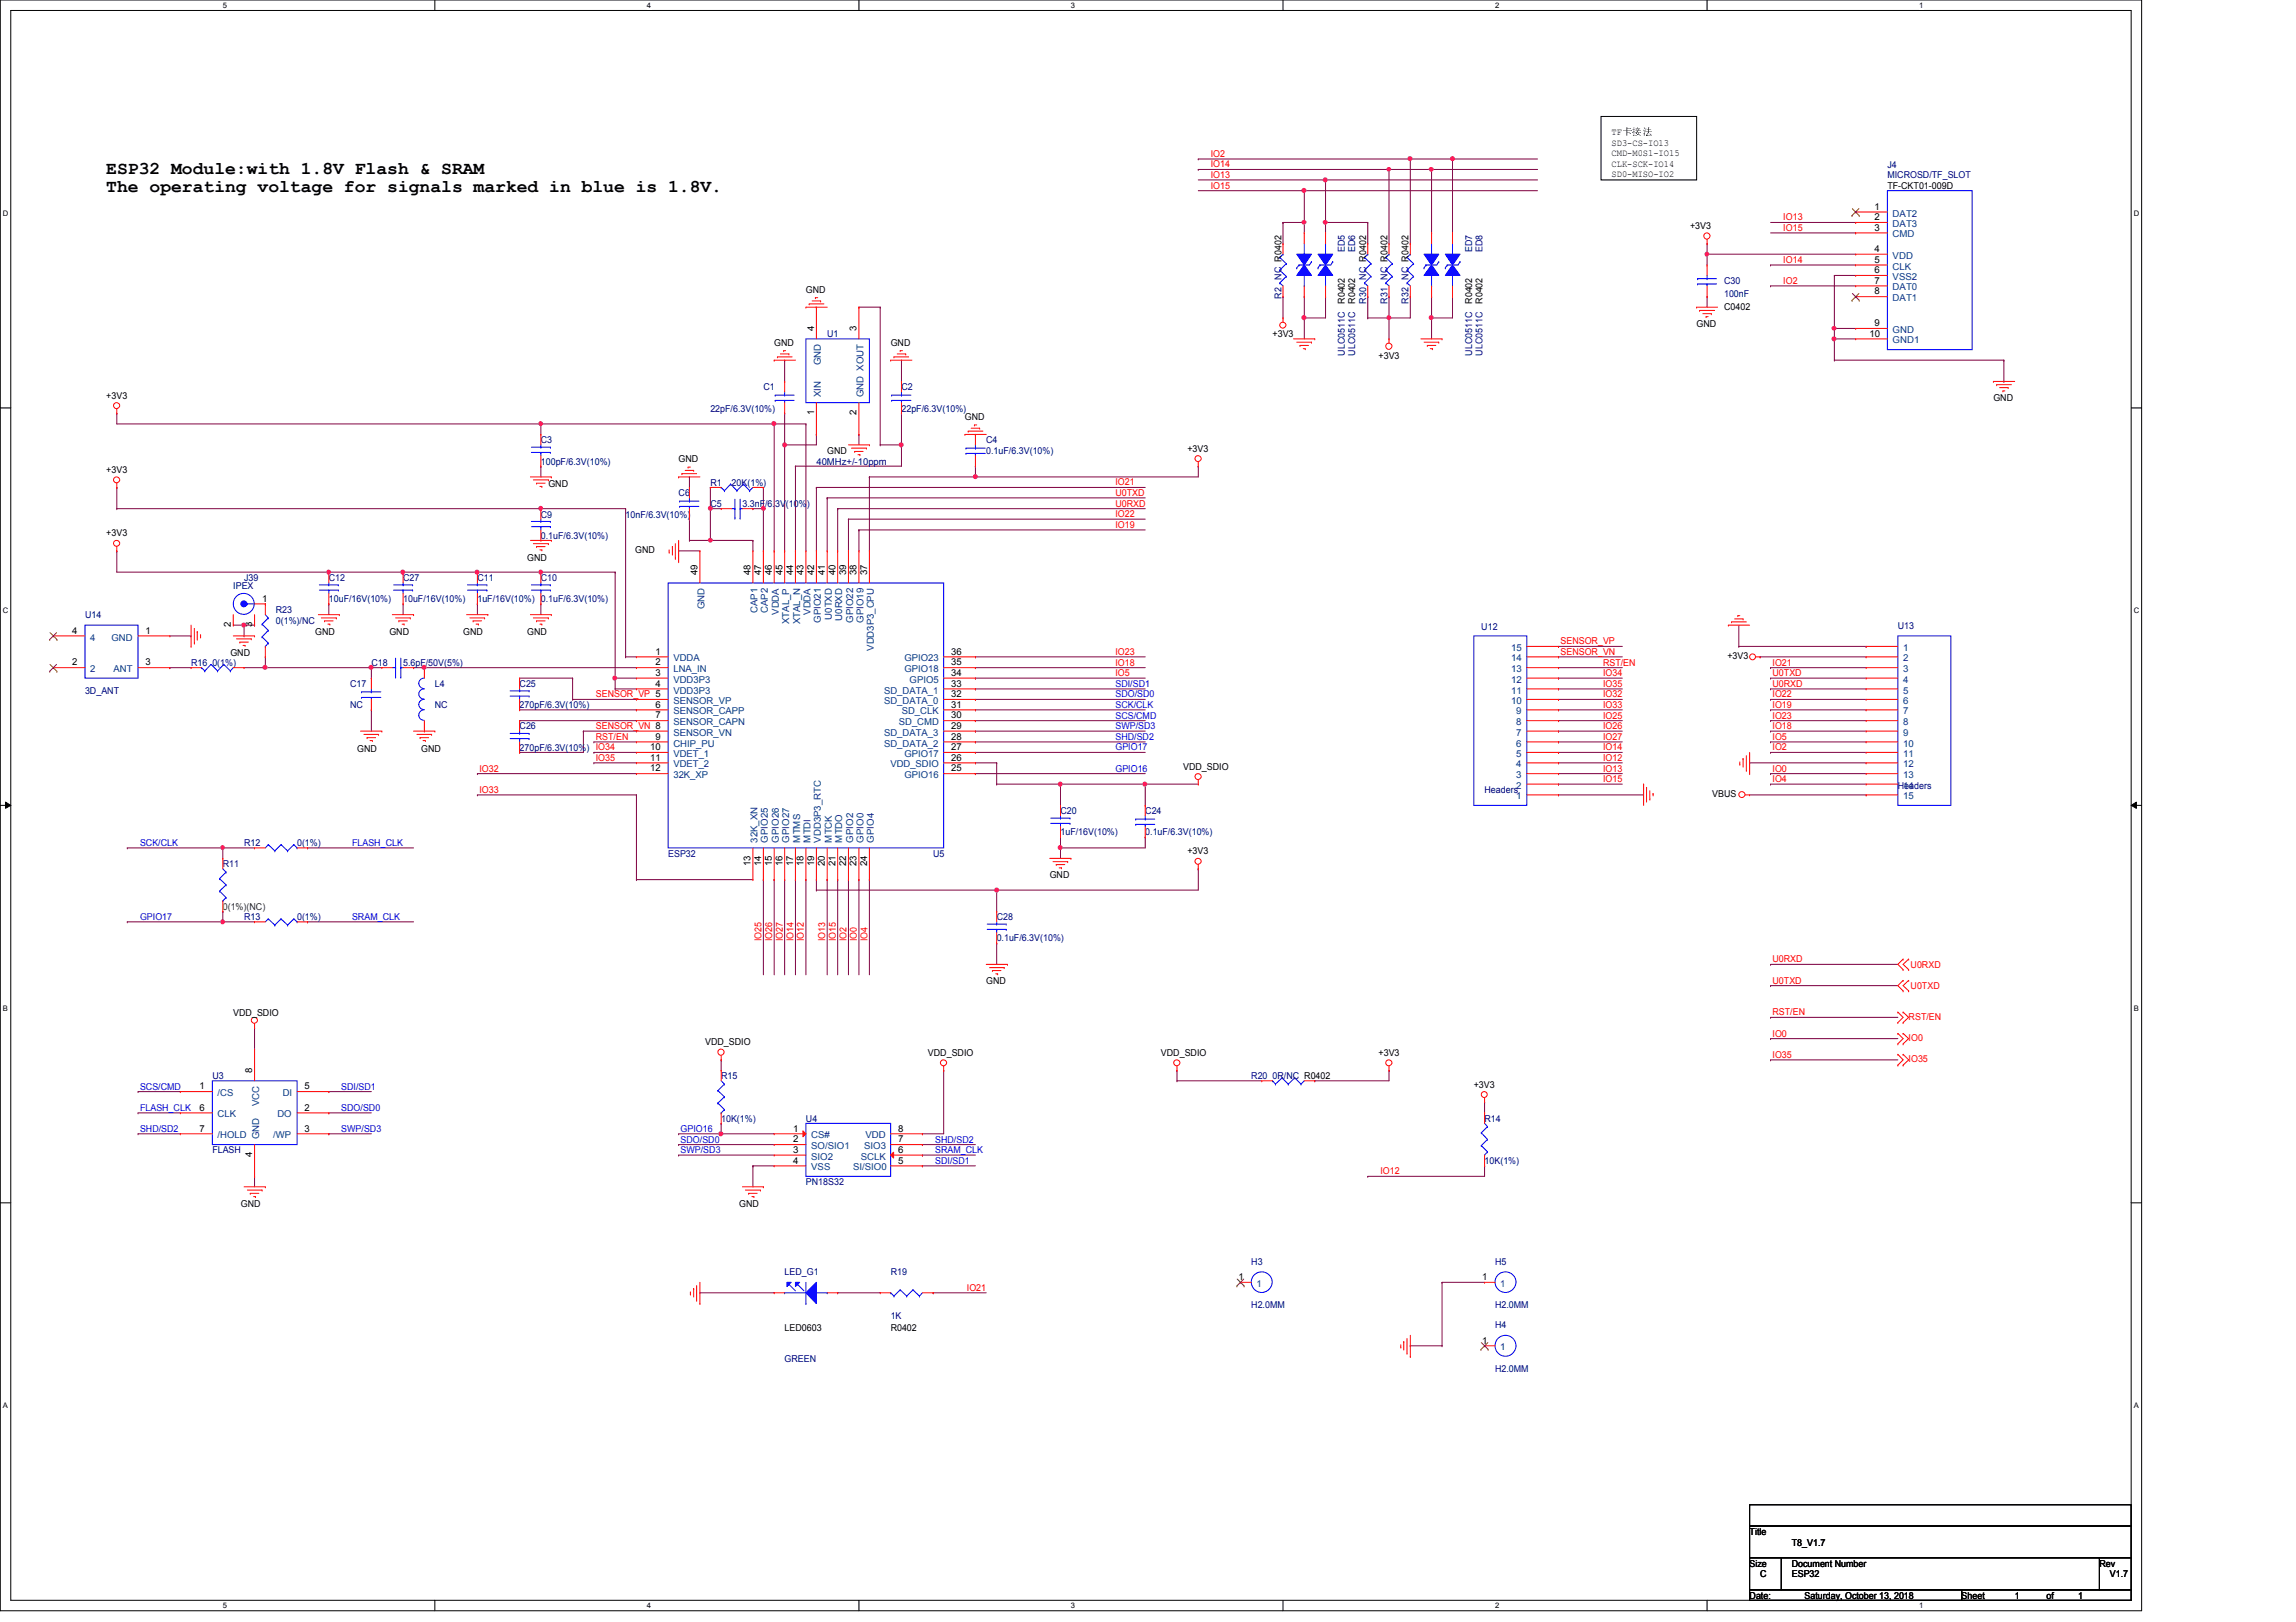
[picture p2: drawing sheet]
<svg xmlns="http://www.w3.org/2000/svg" width="297mm" height="210mm" viewBox="0 0 297 210" stroke-linecap="round" stroke-linejoin="round" font-family="sans-serif">
<defs><g id="words">
<g font-size="2.3">
<text x="13.8" y="22.5">ESP32 Module:with 1.8V Flash &amp; SRAM</text>
<text x="13.8" y="24.8">The operating voltage for signals marked in blue is 1.8V.</text>
</g>
<g font-size="1.2">
<text x="208.5" y="17.4">TF卡卡卡</text>
<text x="208.5" y="18.8">SD3-CS-IO13</text>
<text x="208.5" y="20.2">CMD-M0S1-IO15</text>
<text x="208.5" y="21.6">CLK-SCK-IO14</text>
<text x="208.5" y="22.9">SD0-MISO-IO2</text>
<text x="218.6" y="29.7">+3V3</text>
<text x="242.5" y="28.5">2</text>
<text x="242.5" y="29.8">3</text>
<text x="242.5" y="27.1">1</text>
<text x="244.2" y="24.4">TF-CKT01-009D</text>
<text x="242.5" y="32.6">4</text>
<text x="242.5" y="34">5</text>
<text x="242.5" y="35.3">6</text>
<text x="104.3" y="37.9">GND</text>
<text x="174" y="39.3" transform="rotate(-90 174 39.3)">R0402</text>
<text x="175.3" y="39.3" transform="rotate(-90 175.3 39.3)">R0402</text>
<text x="190.5" y="39.3" transform="rotate(-90 190.5 39.3)">R0402</text>
<text x="191.8" y="39.3" transform="rotate(-90 191.8 39.3)">R0402</text>
<text x="223.1" y="40.1">C0402</text>
<text x="242.5" y="36.7">7</text>
<text x="242.5" y="38.1">8</text>
<text x="100.2" y="44.7">GND</text>
<text x="105.3" y="42.9" transform="rotate(-90 105.3 42.9)">4</text>
<text x="110.8" y="42.9" transform="rotate(-90 110.8 42.9)">3</text>
<text x="115.2" y="44.7">GND</text>
<text x="164.6" y="43.6">+3V3</text>
<text x="178.3" y="46.4">+3V3</text>
<text x="219.5" y="42.3">GND</text>
<text x="241.8" y="43.6">10</text>
<text x="242.5" y="42.2">9</text>
<text x="13.8" y="51.6">+3V3</text>
<text x="105.3" y="53.8" transform="rotate(-90 105.3 53.8)">1</text>
<text x="110.8" y="53.8" transform="rotate(-90 110.8 53.8)">2</text>
<text x="257.9" y="51.9">GND</text>
<text x="87.8" y="59.8">GND</text>
<text x="107" y="58.7">GND</text>
<text x="124.8" y="54.4">GND</text>
<text x="153.6" y="58.5">+3V3</text>
<text x="13.8" y="61.2">+3V3</text>
<text x="70.9" y="63">GND</text>
<text x="13.8" y="69.4">+3V3</text>
<text x="82.2" y="71.6">GND</text>
<text x="33.9" y="77.9">1</text>
<text x="68.2" y="72.6">GND</text>
<text x="90.3" y="74.5" transform="rotate(-90 90.3 74.5)">49</text>
<text x="97.1" y="74.5" transform="rotate(-90 97.1 74.5)">48</text>
<text x="98.5" y="74.5" transform="rotate(-90 98.5 74.5)">47</text>
<text x="99.9" y="74.5" transform="rotate(-90 99.9 74.5)">46</text>
<text x="101.2" y="74.5" transform="rotate(-90 101.2 74.5)">45</text>
<text x="102.6" y="74.5" transform="rotate(-90 102.6 74.5)">44</text>
<text x="104" y="74.5" transform="rotate(-90 104 74.5)">43</text>
<text x="105.3" y="74.5" transform="rotate(-90 105.3 74.5)">42</text>
<text x="106.7" y="74.5" transform="rotate(-90 106.7 74.5)">41</text>
<text x="108.1" y="74.5" transform="rotate(-90 108.1 74.5)">40</text>
<text x="109.5" y="74.5" transform="rotate(-90 109.5 74.5)">39</text>
<text x="110.8" y="74.5" transform="rotate(-90 110.8 74.5)">38</text>
<text x="112.2" y="74.5" transform="rotate(-90 112.2 74.5)">37</text>
<text x="9.4" y="82">4</text>
<text x="18.8" y="82">1</text>
<text x="29.9" y="81.2" transform="rotate(-90 29.9 81.2)">2</text>
<text x="32.6" y="81.2" transform="rotate(-90 32.6 81.2)">3</text>
<text x="40.8" y="82.2">GND</text>
<text x="50.4" y="82.2">GND</text>
<text x="59.9" y="82.2">GND</text>
<text x="68.2" y="82.2">GND</text>
<text x="9.4" y="86.1">2</text>
<text x="18.8" y="86.1">3</text>
<text x="29.8" y="84.9">GND</text>
<text x="84.8" y="84.7">1</text>
<text x="84.8" y="86.1">2</text>
<text x="84.8" y="87.5">3</text>
<text x="84.8" y="88.9">4</text>
<text x="123.1" y="88.9">33</text>
<text x="123.1" y="87.5">34</text>
<text x="123.1" y="86.1">35</text>
<text x="123.1" y="84.7">36</text>
<text x="223.5" y="85.3">+3V3</text>
<text x="84.8" y="91.6">6</text>
<text x="84.8" y="93">7</text>
<text x="84.8" y="95.7">9</text>
<text x="123.1" y="95.7">28</text>
<text x="123.1" y="94.3">29</text>
<text x="123.1" y="93">30</text>
<text x="123.1" y="91.6">31</text>
<text x="123.1" y="90.2">32</text>
<text x="46.2" y="97.3">GND</text>
<text x="54.5" y="97.3">GND</text>
<text x="84.1" y="97.1">10</text>
<text x="84.1" y="98.4">11</text>
<text x="84.1" y="99.8">12</text>
<text x="123.1" y="98.4">26</text>
<text x="123.1" y="99.8">25</text>
<text x="123.1" y="97.1">27</text>
<text x="153.1" y="99.6">VDD_SDIO</text>
<text x="221.5" y="103.2">VBUS</text>
<text x="97.1" y="112.1" transform="rotate(-90 97.1 112.1)">13</text>
<text x="98.5" y="112.1" transform="rotate(-90 98.5 112.1)">14</text>
<text x="99.9" y="112.1" transform="rotate(-90 99.9 112.1)">15</text>
<text x="101.2" y="112.1" transform="rotate(-90 101.2 112.1)">16</text>
<text x="102.6" y="112.1" transform="rotate(-90 102.6 112.1)">17</text>
<text x="104" y="112.1" transform="rotate(-90 104 112.1)">18</text>
<text x="105.3" y="112.1" transform="rotate(-90 105.3 112.1)">19</text>
<text x="106.7" y="112.1" transform="rotate(-90 106.7 112.1)">20</text>
<text x="108.1" y="112.1" transform="rotate(-90 108.1 112.1)">21</text>
<text x="109.5" y="112.1" transform="rotate(-90 109.5 112.1)">22</text>
<text x="110.8" y="112.1" transform="rotate(-90 110.8 112.1)">23</text>
<text x="112.2" y="112.1" transform="rotate(-90 112.2 112.1)">24</text>
<text x="135.8" y="113.6">GND</text>
<text x="153.6" y="110.6">+3V3</text>
<text x="30.2" y="131.4">VDD_SDIO</text>
<text x="127.6" y="127.3">GND</text>
<text x="91.2" y="135.3">VDD_SDIO</text>
<text x="120.1" y="136.7">VDD_SDIO</text>
<text x="150.2" y="136.7">VDD_SDIO</text>
<text x="178.3" y="136.7">+3V3</text>
<text x="25.8" y="141">1</text>
<text x="25.8" y="143.7">6</text>
<text x="32.6" y="138.9" transform="rotate(-90 32.6 138.9)">8</text>
<text x="39.4" y="143.7">2</text>
<text x="39.4" y="141">5</text>
<text x="190.7" y="140.8">+3V3</text>
<text x="25.8" y="146.4">7</text>
<text x="32.6" y="149.8" transform="rotate(-90 32.6 149.8)">4</text>
<text x="39.4" y="146.4">3</text>
<text x="102.6" y="146.4">1</text>
<text x="102.6" y="147.8">2</text>
<text x="102.6" y="149.2">3</text>
<text x="116.2" y="149.2">6</text>
<text x="116.2" y="147.8">7</text>
<text x="116.2" y="146.4">8</text>
<text x="102.6" y="150.6">4</text>
<text x="116.2" y="150.6">5</text>
<text x="31.2" y="156.3">GND</text>
<text x="95.6" y="156.3">GND</text>
<text x="160.2" y="165.7">1</text>
<text x="191.8" y="165.7">1</text>
<text x="101.5" y="172.3">LED0603</text>
<text x="115.2" y="172.3">R0402</text>
<text x="191.8" y="173.9">1</text>
<text x="226.4" y="198.6">Title</text>
<text x="226.4" y="202.7">Size</text>
<text x="231.8" y="202.7">Document Number</text>
<text x="231.8" y="200">T8_V1.7</text>
<text x="271.6" y="202.7">Rev</text>
<text x="226.4" y="206.9">Date:</text>
<text x="227.7" y="204.1">C</text>
<text x="231.8" y="204.1">ESP32</text>
<text x="233.5" y="206.9">Saturday, October 13, 2018</text>
<text x="253.8" y="206.9">Sheet</text>
<text x="260.6" y="206.9">1</text>
<text x="264.7" y="206.9">of</text>
<text x="268.9" y="206.9">1</text>
<text x="273" y="204.1">V1.7</text>
</g>
<g font-size="1.2" fill="#f00">
<text x="156.6" y="23">IO13</text>
<text x="156.6" y="21.7">IO14</text>
<text x="156.6" y="20.3">IO2</text>
<text x="156.6" y="24.4">IO15</text>
<text x="230.7" y="28.5">IO13</text>
<text x="230.7" y="29.9">IO15</text>
<text x="230.7" y="34">IO14</text>
<text x="230.7" y="36.7">IO2</text>
<text x="144.3" y="65.6">U0RXD</text>
<text x="144.3" y="62.8">IO21</text>
<text x="144.3" y="64.2">U0TXD</text>
<text x="144.3" y="66.9">IO22</text>
<text x="144.3" y="68.3">IO19</text>
<text x="201.9" y="83.4">SENSOR_VP</text>
<text x="144.3" y="87.5">IO5</text>
<text x="144.3" y="86.1">IO18</text>
<text x="144.3" y="84.8">IO23</text>
<text x="201.9" y="84.8">SENSOR_VN</text>
<text x="207.4" y="86.1">RST/EN</text>
<text x="207.4" y="87.5">IO34</text>
<text x="207.4" y="88.9">IO35</text>
<text x="229.3" y="86.1">IO21</text>
<text x="229.3" y="88.9">U0RXD</text>
<text x="229.3" y="87.5">U0TXD</text>
<text x="77.1" y="95.8">RST/EN</text>
<text x="77.1" y="90.3">SENSOR_VP 5</text>
<text x="77.1" y="94.4">SENSOR_VN 8</text>
<text x="207.4" y="95.8">IO27</text>
<text x="207.4" y="94.4">IO26</text>
<text x="207.4" y="93">IO25</text>
<text x="207.4" y="91.6">IO33</text>
<text x="207.4" y="90.3">IO32</text>
<text x="229.3" y="93">IO23</text>
<text x="229.3" y="95.8">IO5</text>
<text x="229.3" y="94.4">IO18</text>
<text x="229.3" y="91.6">IO19</text>
<text x="229.3" y="90.3">IO22</text>
<text x="62" y="99.9">IO32</text>
<text x="77.1" y="98.5">IO35</text>
<text x="207.4" y="101.2">IO15</text>
<text x="207.4" y="99.9">IO13</text>
<text x="207.4" y="98.5">IO12</text>
<text x="207.4" y="97.1">IO14</text>
<text x="229.3" y="97.1">IO2</text>
<text x="229.3" y="99.9">IO0</text>
<text x="229.3" y="101.2">IO4</text>
<text x="62" y="102.6">IO33</text>
<text x="98.5" y="121.8" transform="rotate(-90 98.5 121.8)">IO25</text>
<text x="99.9" y="121.8" transform="rotate(-90 99.9 121.8)">IO26</text>
<text x="101.3" y="121.8" transform="rotate(-90 101.3 121.8)">IO27</text>
<text x="102.7" y="121.8" transform="rotate(-90 102.7 121.8)">IO14</text>
<text x="104" y="121.8" transform="rotate(-90 104 121.8)">IO12</text>
<text x="106.8" y="121.8" transform="rotate(-90 106.8 121.8)">IO13</text>
<text x="108.1" y="121.8" transform="rotate(-90 108.1 121.8)">IO15</text>
<text x="109.5" y="121.8" transform="rotate(-90 109.5 121.8)">IO2</text>
<text x="110.9" y="121.8" transform="rotate(-90 110.9 121.8)">IO0</text>
<text x="112.2" y="121.8" transform="rotate(-90 112.2 121.8)">IO4</text>
<text x="229.3" y="124.5">U0RXD</text>
<text x="247.2" y="125.3">U0RXD</text>
<text x="229.3" y="127.3">U0TXD</text>
<text x="229.3" y="131.4">RST/EN</text>
<text x="246.9" y="132">RST/EN</text>
<text x="247.2" y="128">U0TXD</text>
<text x="229.3" y="134.2">IO0</text>
<text x="229.3" y="136.9">IO35</text>
<text x="246.9" y="134.7">IO0</text>
<text x="246.9" y="137.5">IO35</text>
<text x="178.6" y="152">IO12</text>
<text x="125.1" y="167">IO21</text>
</g>
<g font-size="1.2" fill="#00007f">
<text x="244.2" y="21.7">J4</text>
<text x="244.2" y="23.1">MICROSD/TF_SLOT</text>
<text x="174" y="32.6" transform="rotate(-90 174 32.6)">ED5</text>
<text x="175.3" y="32.6" transform="rotate(-90 175.3 32.6)">ED6</text>
<text x="190.5" y="32.6" transform="rotate(-90 190.5 32.6)">ED7</text>
<text x="191.8" y="32.6" transform="rotate(-90 191.8 32.6)">ED8</text>
<text x="165.8" y="38.7" transform="rotate(-90 165.8 38.7)">R2</text>
<text x="165.8" y="36.2" transform="rotate(-90 165.8 36.2)">NC R0402</text>
<text x="176.7" y="39.3" transform="rotate(-90 176.7 39.3)">R30</text>
<text x="176.7" y="36.2" transform="rotate(-90 176.7 36.2)">NC R0402</text>
<text x="179.5" y="39.3" transform="rotate(-90 179.5 39.3)">R31</text>
<text x="179.5" y="36.2" transform="rotate(-90 179.5 36.2)">NC R0402</text>
<text x="182.2" y="39.3" transform="rotate(-90 182.2 39.3)">R32</text>
<text x="182.2" y="36.2" transform="rotate(-90 182.2 36.2)">NC R0402</text>
<text x="223.1" y="36.8">C30</text>
<text x="223.1" y="38.4">100nF</text>
<text x="107" y="43.6">U1</text>
<text x="174" y="46.1" transform="rotate(-90 174 46.1)">ULC0511C</text>
<text x="175.3" y="46.1" transform="rotate(-90 175.3 46.1)">ULC0511C</text>
<text x="190.5" y="46.1" transform="rotate(-90 190.5 46.1)">ULC0511C</text>
<text x="191.8" y="46.1" transform="rotate(-90 191.8 46.1)">ULC0511C</text>
<text x="91.9" y="53.3">22pF/6.3V(10%)</text>
<text x="98.8" y="50.5">C1</text>
<text x="116.6" y="50.5">C2</text>
<text x="116.6" y="53.3">22pF/6.3V(10%)</text>
<text x="70" y="57.4">C3</text>
<text x="127.6" y="57.4">C4</text>
<text x="127.6" y="58.7">0.1uF/6.3V(10%)</text>
<text x="70" y="60.1">100pF/6.3V(10%)</text>
<text x="87.8" y="64.2">C6</text>
<text x="91.9" y="62.9">R1</text>
<text x="91.9" y="65.6">C5</text>
<text x="94.7" y="62.9">20K(1%)</text>
<text x="96.1" y="65.6">3.3nF/6.3V(10%)</text>
<text x="105.6" y="60.1">40MHz+/-10ppm</text>
<text x="70" y="67">C9</text>
<text x="70" y="69.7">0.1uF/6.3V(10%)</text>
<text x="80.9" y="67">10nF/6.3V(10%)</text>
<text x="30.2" y="76.3">IPEX</text>
<text x="31.6" y="75.2">J39</text>
<text x="42.5" y="75.2">C12</text>
<text x="42.5" y="77.9">10uF/16V(10%)</text>
<text x="52.2" y="75.2">C27</text>
<text x="52.2" y="77.9">10uF/16V(10%)</text>
<text x="61.8" y="75.2">C11</text>
<text x="61.8" y="77.9">1uF/16V(10%) 0.1uF/6.3V(10%)</text>
<text x="70" y="75.2">C10</text>
<text x="11" y="80">U14</text>
<text x="35.7" y="79.3">R23</text>
<text x="35.7" y="80.7">0(1%)/NC</text>
<text x="191.6" y="81.5">U12</text>
<text x="245.5" y="81.4">U13</text>
<text x="11" y="89.7">3D_ANT</text>
<text x="24.7" y="86.1">R16 0(1%)</text>
<text x="45.3" y="88.9">C17</text>
<text x="48" y="86.1">C18</text>
<text x="52.2" y="86.1">5.6pF/50V(5%)</text>
<text x="56.3" y="88.9">L4</text>
<text x="67.2" y="88.9">C25</text>
<text x="45.3" y="91.7">NC</text>
<text x="56.3" y="91.7">NC</text>
<text x="67.2" y="91.7">270pF/6.3V(10%)</text>
<text x="67.2" y="94.4">C26</text>
<text x="67.2" y="97.2">270pF/6.3V(10%) IO34</text>
<text x="137.2" y="105.4">C20</text>
<text x="148.2" y="105.4">C24</text>
<text x="192.1" y="102.6">Headers</text>
<text x="245.5" y="102.1">Headers</text>
<text x="28.8" y="112.2">R11</text>
<text x="31.6" y="109.5">R12</text>
<text x="38.4" y="109.5">0(1%)</text>
<text x="86.4" y="110.9">ESP32</text>
<text x="120.7" y="110.9">U5</text>
<text x="137.2" y="108.1">1uF/16V(10%)</text>
<text x="148.2" y="108.1">0.1uF/6.3V(10%)</text>
<text x="31.6" y="119.1">R13</text>
<text x="38.4" y="119.1">0(1%)</text>
<text x="128.9" y="119.1">C28</text>
<text x="128.9" y="121.8">0.1uF/6.3V(10%)</text>
<text x="27.5" y="139.7">U3</text>
<text x="93.3" y="139.7">R15</text>
<text x="161.9" y="139.7">R20 0R/NC R0402</text>
<text x="27.5" y="149.3">FLASH</text>
<text x="93.3" y="145.2">10K(1%)</text>
<text x="104.3" y="145.2">U4</text>
<text x="192.1" y="145.2">R14</text>
<text x="104.3" y="153.4">PN18S32</text>
<text x="192.1" y="150.6">10K(1%)</text>
<text x="101.5" y="165">LED_G1</text>
<text x="115.2" y="165">R19</text>
<text x="161.9" y="163.7">H3</text>
<text x="193.4" y="163.7">H5</text>
<text x="115.2" y="170.6">1K</text>
<text x="161.9" y="169.3">H2.0MM</text>
<text x="193.4" y="171.9">H4</text>
<text x="193.4" y="169.3">H2.0MM</text>
<text x="101.5" y="176.3">GREEN</text>
<text x="193.4" y="177.5">H2.0MM</text>
</g>
<g font-size="1.2" fill="#003f7f">
<text x="244.9" y="29.4">DAT3</text>
<text x="244.9" y="28">DAT2</text>
<text x="244.9" y="30.7">CMD</text>
<text x="244.9" y="33.5">VDD</text>
<text x="244.9" y="34.9">CLK</text>
<text x="244.9" y="36.2">VSS2</text>
<text x="244.9" y="37.6">DAT0</text>
<text x="244.9" y="39">DAT1</text>
<text x="106.2" y="47.3" transform="rotate(-90 106.2 47.3)">GND</text>
<text x="244.9" y="43.1">GND</text>
<text x="244.9" y="44.4">GND1</text>
<text x="106.2" y="51.4" transform="rotate(-90 106.2 51.4)">XIN</text>
<text x="111.7" y="51.4" transform="rotate(-90 111.7 51.4)">GND XOUT</text>
<text x="11.7" y="82.9">4</text>
<text x="14.4" y="82.9">GND</text>
<text x="91.1" y="78.9" transform="rotate(-90 91.1 78.9)">GND</text>
<text x="98" y="79.4" transform="rotate(-90 98 79.4)">CAP1</text>
<text x="99.4" y="79.4" transform="rotate(-90 99.4 79.4)">CAP2</text>
<text x="100.8" y="79.6" transform="rotate(-90 100.8 79.6)">VDDA</text>
<text x="102.1" y="80.8" transform="rotate(-90 102.1 80.8)">XTAL_P</text>
<text x="103.5" y="80.8" transform="rotate(-90 103.5 80.8)">XTAL_N</text>
<text x="104.9" y="79.6" transform="rotate(-90 104.9 79.6)">VDDA</text>
<text x="106.2" y="80.6" transform="rotate(-90 106.2 80.6)">GPIO21</text>
<text x="107.6" y="80.2" transform="rotate(-90 107.6 80.2)">U0TXD</text>
<text x="109" y="80.3" transform="rotate(-90 109 80.3)">U0RXD</text>
<text x="110.4" y="80.6" transform="rotate(-90 110.4 80.6)">GPIO22</text>
<text x="111.7" y="80.6" transform="rotate(-90 111.7 80.6)">GPIO19</text>
<text x="11.7" y="87">2</text>
<text x="14.7" y="87">ANT</text>
<text x="87.1" y="85.6">VDDA</text>
<text x="87.1" y="87">LNA_IN</text>
<text x="87.1" y="88.3">VDD3P3</text>
<text x="87.1" y="89.7">VDD3P3</text>
<text x="113.1" y="84.2" transform="rotate(-90 113.1 84.2)">VDD3P3_CPU</text>
<text x="114.4" y="89.7">SD_DATA_1</text>
<text x="117" y="87">GPIO18</text>
<text x="117" y="85.6">GPIO23</text>
<text x="117.7" y="88.3">GPIO5</text>
<text x="195.5" y="89.7">11</text>
<text x="195.5" y="88.3">12</text>
<text x="195.5" y="87">13</text>
<text x="195.5" y="85.6">14</text>
<text x="195.5" y="84.2">15</text>
<text x="246.2" y="84.2">1</text>
<text x="246.2" y="85.6">2</text>
<text x="246.2" y="87">3</text>
<text x="246.2" y="88.3">4</text>
<text x="246.2" y="89.7">5</text>
<text x="87.1" y="91.1">SENSOR_VP</text>
<text x="87.1" y="92.5">SENSOR_CAPP</text>
<text x="87.1" y="93.9">SENSOR_CAPN</text>
<text x="87.1" y="95.2">SENSOR_VN</text>
<text x="114.4" y="95.2">SD_DATA_3</text>
<text x="114.4" y="91.1">SD_DATA_0</text>
<text x="116.3" y="93.9">SD_CMD</text>
<text x="116.7" y="92.5">SD_CLK</text>
<text x="195.5" y="91.1">10</text>
<text x="196.2" y="95.2">7</text>
<text x="196.2" y="93.9">8</text>
<text x="196.2" y="92.5">9</text>
<text x="246.2" y="91.1">6</text>
<text x="246.2" y="92.5">7</text>
<text x="246.2" y="93.9">8</text>
<text x="246.2" y="95.2">9</text>
<text x="87.1" y="96.6">CHIP_PU</text>
<text x="87.1" y="98">VDET_1</text>
<text x="87.1" y="99.3">VDET_2</text>
<text x="87.1" y="100.7">32K_XP</text>
<text x="114.4" y="96.6">SD_DATA_2</text>
<text x="115.2" y="99.3">VDD_SDIO</text>
<text x="117" y="100.7">GPIO16</text>
<text x="117" y="98">GPIO17</text>
<text x="196.2" y="100.7">3</text>
<text x="196.2" y="99.3">4</text>
<text x="196.2" y="98">5</text>
<text x="196.2" y="96.6">6</text>
<text x="246.2" y="96.6">10</text>
<text x="246.2" y="98">11</text>
<text x="246.2" y="99.3">12</text>
<text x="246.2" y="100.7">13</text>
<text x="196.2" y="103.5">1</text>
<text x="196.2" y="102.1">2</text>
<text x="246.2" y="102.1">14</text>
<text x="246.2" y="103.5">15</text>
<text x="98" y="109.1" transform="rotate(-90 98 109.1)">32K_XN</text>
<text x="99.4" y="109.1" transform="rotate(-90 99.4 109.1)">GPIO25</text>
<text x="100.8" y="109.1" transform="rotate(-90 100.8 109.1)">GPIO26</text>
<text x="102.1" y="109.1" transform="rotate(-90 102.1 109.1)">GPIO27</text>
<text x="103.5" y="109.1" transform="rotate(-90 103.5 109.1)">MTMS</text>
<text x="104.9" y="109.1" transform="rotate(-90 104.9 109.1)">MTDI</text>
<text x="106.2" y="109.1" transform="rotate(-90 106.2 109.1)">VDD3P3_RTC</text>
<text x="107.6" y="109.1" transform="rotate(-90 107.6 109.1)">MTCK</text>
<text x="109" y="109.1" transform="rotate(-90 109 109.1)">MTDO</text>
<text x="110.4" y="109.1" transform="rotate(-90 110.4 109.1)">GPIO2</text>
<text x="111.7" y="109.1" transform="rotate(-90 111.7 109.1)">GPIO0</text>
<text x="113.1" y="109.1" transform="rotate(-90 113.1 109.1)">GPIO4</text>
<text x="28.1" y="141.9">/CS</text>
<text x="33.5" y="143.2" transform="rotate(-90 33.5 143.2)">VCC</text>
<text x="36.6" y="141.9">DI</text>
<text x="28.1" y="144.6">CLK</text>
<text x="28.1" y="147.3">/HOLD</text>
<text x="33.5" y="147.4" transform="rotate(-90 33.5 147.4)">GND</text>
<text x="35.3" y="147.3">/WP</text>
<text x="35.9" y="144.6">DO</text>
<text x="104.9" y="147.3">CS#</text>
<text x="104.9" y="148.7">SO/SIO1</text>
<text x="111.8" y="148.7">SIO3</text>
<text x="112" y="147.3">VDD</text>
<text x="104.9" y="150.1">SIO2</text>
<text x="104.9" y="151.5">VSS</text>
<text x="110.4" y="151.5">SI/SIO0</text>
<text x="111.4" y="150.1">SCLK</text>
<text x="162.6" y="166.5">1</text>
<text x="194.1" y="166.5">1</text>
<text x="194.1" y="174.8">1</text>
</g>
<g font-size="1.2" fill="#00f">
<text x="144.3" y="88.9">SDI/SD1</text>
<text x="144.3" y="90.3">SDO/SD0</text>
<text x="144.3" y="91.6">SCK/CLK</text>
<text x="144.3" y="93">SCS/CMD</text>
<text x="144.3" y="94.4">SWP/SD3</text>
<text x="144.3" y="95.8">SHD/SD2</text>
<text x="144.3" y="99.9">GPIO16</text>
<text x="144.3" y="97.1">GPIO17</text>
<text x="18.1" y="109.5">SCK/CLK</text>
<text x="45.5" y="109.5">FLASH_CLK</text>
<text x="18.1" y="119">GPIO17</text>
<text x="45.5" y="119">SRAM_CLK</text>
<text x="18.1" y="143.8">FLASH_CLK</text>
<text x="18.1" y="141">SCS/CMD</text>
<text x="44.2" y="141">SDI/SD1</text>
<text x="44.2" y="143.8">SDO/SD0</text>
<text x="18.1" y="146.5">SHD/SD2</text>
<text x="44.2" y="146.5">SWP/SD3</text>
<text x="88.1" y="146.5">GPIO16</text>
<text x="88.1" y="147.9">SDO/SD0</text>
<text x="88.1" y="149.2">SWP/SD3</text>
<text x="121" y="149.2">SRAM_CLK</text>
<text x="121" y="147.9">SHD/SD2</text>
<text x="121" y="150.6">SDI/SD1</text>
</g>
<text font-size="1.2" fill="#007f00" x="28.8" y="117.7">0(1%)(NC)</text>
<g font-size="1">
<text x="28.8" y="1">5</text>
<text x="83.7" y="1">4</text>
<text x="138.6" y="1">3</text>
<text x="193.4" y="1">2</text>
<text x="248.3" y="1">1</text>
<text x=".4" y="27.9">D</text>
<text x="276.1" y="27.9">D</text>
<text x=".4" y="79.4">C</text>
<text x="276.1" y="79.4">C</text>
<text x=".4" y="130.8">B</text>
<text x="276.1" y="130.8">B</text>
<text x=".4" y="182.2">A</text>
<text x="276.1" y="182.2">A</text>
<text x="28.8" y="208.1">5</text>
<text x="83.7" y="208.1">4</text>
<text x="138.6" y="208.1">3</text>
<text x="193.4" y="208.1">2</text>
<text x="248.3" y="208.1">1</text>
</g>
</g></defs>
<path d="M0 0h277.1v208.4h-277.1zM1.4 1.4h274.3v205.7h-274.3z" fill="none" stroke="#000" stroke-width=".13"/>
<g fill="#fff">
<path d="M28.8 .1h.6v1.1h-.6z"/>
<path d="M28.8 207.2h.6v1.1h-.6z"/>
</g>
<path d="M56.3 0v1.4M56.3 207.1v1.3" fill="none" stroke="#000" stroke-width=".13"/>
<g fill="#fff">
<path d="M83.7 .1h.5v1.1h-.5z"/>
<path d="M83.7 207.2h.5v1.1h-.5z"/>
</g>
<path d="M111.1 0v1.4M111.1 207.1v1.3" fill="none" stroke="#000" stroke-width=".13"/>
<g fill="#fff">
<path d="M138.6 .1h.5v1.1h-.5z"/>
<path d="M138.6 207.2h.5v1.1h-.5z"/>
</g>
<path d="M166 0v1.4M166 207.1v1.3" fill="none" stroke="#000" stroke-width=".13"/>
<g fill="#fff">
<path d="M193.4 .1h.6v1.1h-.6z"/>
<path d="M193.4 207.2h.6v1.1h-.6z"/>
</g>
<path d="M220.8 0v1.4M220.8 207.1v1.3" fill="none" stroke="#000" stroke-width=".13"/>
<g fill="#fff">
<path d="M248.3 .1h.5v1.1h-.5z"/>
<path d="M248.3 207.2h.5v1.1h-.5z"/>
<path d="M.4 27.1h.7v1.1h-.7z"/>
<path d="M276.1 27.1h.7v1.1h-.7z"/>
<path d="M.4 78.5h.7v1.1h-.7z"/>
<path d="M276.1 78.5h.7v1.1h-.7z"/>
</g>
<path d="M0 52.8h1.4M275.7 52.8h1.4" fill="none" stroke="#000" stroke-width=".13"/>
<g fill="#fff">
<path d="M.4 129.9h.6v1.1h-.6z"/>
<path d="M276.1 129.9h.6v1.1h-.6z"/>
</g>
<path d="M0 104.2h1.4M.7 103.8l.7 .4-.7 .4zM275.7 104.2l.7-.4v.8zM275.7 104.2h1.4" fill="none" stroke="#000" stroke-width=".13"/>
<path d="M.7 103.8l.7 .4-.7 .4zM275.7 104.2l.7-.4v.8z" fill="#000"/>
<g fill="#fff">
<path d="M.4 181.4h.6v1.1h-.6z"/>
<path d="M276.1 181.4h.6v1.1h-.6z"/>
</g>
<path d="M207.1 15.1h12.4v8.2h-12.4zM0 155.7h1.4M275.7 155.7h1.4" fill="none" stroke="#000" stroke-width=".13"/>
<path d="M16.5 109.7h.1M16.5 109.7h12.3" fill="none" stroke="#7f003f" stroke-width=".13"/>
<path d="M28.6 109.5l.2-.1 .2 .1v.4h-.2h-.2z" fill-rule="evenodd" fill="#f0f"/>
<path d="M28.6 109.5l.2-.1 .2 .1v.4h-.2h-.2z" fill="none" stroke="#f0f" stroke-width=".13"/>
<path d="M16.5 119.3h.1M16.5 119.3h12.3M28.8 109.7h.1M28.8 109.7v1.4M28.8 109.7h4.1" fill="none" stroke="#7f003f" stroke-width=".13"/>
<path d="M28.6 119.1l.2-.1 .2 .2v.3h-.2h-.2z" fill-rule="evenodd" fill="#f0f"/>
<path d="M28.6 119.1l.2-.1 .2 .2v.3h-.2h-.2z" fill="none" stroke="#f0f" stroke-width=".13"/>
<g fill="none" stroke="#7f003f" stroke-width=".13">
<path d="M28.8 117.9h.1M28.8 119.3h.1M28.8 117.9v1.4M28.8 119.3h4.1M39.8 109.7h.1M39.8 119.3h.1M39.8 119.3h13.7M39.8 109.7h13.7M87.8 146.7h.1M87.8 146.7h5.5M192.1 142.6h.1M192.1 150.9h.1"/>
<path d="M192.1 142.6v1.4M192.1 150.9v1.3"/>
</g>
<circle cx="93.3" cy="146.7" r=".26" fill="#f0f"/>
<circle cx="93.3" cy="146.7" r=".26" fill="none" stroke="#f0f" stroke-width=".13"/>
<g fill="none" stroke="#7f003f" stroke-width=".13">
<path d="M70 54.9h.1M70 54.9h30.2M93.3 137.2h.1M93.3 137.2v1.3M122.1 138.5h.1M122.1 138.5v8.2h-2.8M87.8 148.1h.1M87.8 149.5h.1M87.8 149.5h12.4M87.8 148.1h12.4M93.3 145.4h.1M93.3 146.7h.1"/>
<path d="M93.3 146.7h6.9M93.3 145.4v1.3M97.4 150.9h.1M97.4 150.9h2.8M97.4 150.9v2.7M119.3 146.7h.1M119.3 149.5h.1M119.3 148.1h.1M119.3 150.9h.1M119.3 150.9h6.9M119.3 149.5h6.9M119.3 148.1h6.9"/>
<path d="M176.9 152.2h.1M176.9 152.2h15.2"/>
</g>
<circle cx="100.1" cy="54.8" r=".26" fill="#f0f"/>
<circle cx="100.1" cy="54.8" r=".26" fill="none" stroke="#f0f" stroke-width=".13"/>
<path d="M69.8 54.6h.1l.2 .1v.3l-.2 .1-.1-.1z" fill-rule="evenodd" fill="#f0f"/>
<path d="M69.8 54.6h.1l.2 .1v.3l-.2 .1-.1-.1z" fill="none" stroke="#f0f" stroke-width=".13"/>
<path d="M15.1 74h27.4M42.5 74h.1M48 91.9h.1M48 91.9v2.7M128.9 115.2h.1M128.9 115.2v2.7M155 112.4h.1M155 112.4v2.8" fill="none" stroke="#7f003f" stroke-width=".13"/>
<path d="M42.3 73.9l.2-.1 .2 .1v.3l-.2 .1-.2-.1z" fill-rule="evenodd" fill="#f0f"/>
<path d="M42.3 73.9l.2-.1 .2 .1v.3l-.2 .1-.2-.1z" fill="none" stroke="#f0f" stroke-width=".13"/>
<path d="M15.1 71.3h.1M15.1 71.3v2.7M54.9 86.4h.1M54.9 86.4h27.4" fill="none" stroke="#7f003f" stroke-width=".13"/>
<circle cx="54.9" cy="86.4" r=".26" fill="#f0f"/>
<circle cx="54.9" cy="86.4" r=".26" fill="none" stroke="#f0f" stroke-width=".13"/>
<g fill="none" stroke="#7f003f" stroke-width=".13">
<path d="M111.1 56.2h.1M111.1 56.2v1.4M116.6 46.6h.1M116.6 46.6v2.8M70 60.3h.1M70 60.3v1.4M89.2 69.9h.1M89.2 69.9h2.7M97.4 69.9h.1M97.4 69.9v1.4M126.2 60.3h.1M126.2 60.3v1.4"/>
<path d="M155 60.3h.1M155 60.3v1.4M31.6 86.4h2.7M34.3 86.4h.1M79.6 87.8h.1M79.6 87.8h2.7M137.2 109.7h.1M148.2 108.3h.1M148.2 108.3v1.4h-11"/>
</g>
<circle cx="137.2" cy="109.7" r=".26" fill="#f0f"/>
<circle cx="137.2" cy="109.7" r=".26" fill="none" stroke="#f0f" stroke-width=".13"/>
<g fill="none" stroke="#7f003f" stroke-width=".13">
<path d="M111.1 39.8h.1M111.1 39.8h2.8M113.9 39.8h.1M113.9 39.8v17.8M101.5 57.6h.1M101.5 57.6h4.1M102.9 60.3h.1M102.9 60.3h13.7M22 86.4h.1M22 86.4h2.7M76.8 96h.1M76.8 98.7h.1"/>
<path d="M76.8 96h5.5M76.8 98.7h5.5M137.2 109.7h.1M137.2 109.7v1.4M148.2 101.5h.1M148.2 101.5v2.7M148.2 101.5h6.8"/>
</g>
<circle cx="101.5" cy="57.6" r=".26" fill="#f0f"/>
<circle cx="101.5" cy="57.6" r=".26" fill="none" stroke="#f0f" stroke-width=".13"/>
<path d="M113.9 57.6h.1M113.9 57.6h2.7M116.6 57.6h.1M116.6 57.6v2.7M128.9 101.5h.1M128.9 101.5h8.3M137.2 108.3h.1M137.2 101.5h.1M137.2 101.5v2.7M137.2 108.3v1.4M128.9 122h.1M128.9 122v2.8" fill="none" stroke="#7f003f" stroke-width=".13"/>
<circle cx="116.6" cy="57.6" r=".26" fill="#f0f"/>
<circle cx="116.6" cy="57.6" r=".26" fill="none" stroke="#f0f" stroke-width=".13"/>
<path d="M67.2 91.9h15.1M74.1 90.5h.1M74.1 90.5h8.2M82.3 91.9h.1M126.2 98.7h.1M126.2 98.7h2.7M128.9 98.7h.1M128.9 98.7v2.8M137.2 101.5h.1M137.2 101.5h11" fill="none" stroke="#7f003f" stroke-width=".13"/>
<circle cx="148.1" cy="101.5" r=".26" fill="#f0f"/>
<circle cx="148.1" cy="101.5" r=".26" fill="none" stroke="#f0f" stroke-width=".13"/>
<circle cx="137.2" cy="101.5" r=".26" fill="#f0f"/>
<circle cx="137.2" cy="101.5" r=".26" fill="none" stroke="#f0f" stroke-width=".13"/>
<g fill="none" stroke="#7f003f" stroke-width=".13">
<path d="M61.8 78.1h.1M61.8 74h.1M61.8 78.1v1.4M61.8 74h8.2M89.2 67.2h.1M89.2 67.2v2.7M91.9 65.8h.1M91.9 65.8v4.1M98.8 65.8h.1M98.8 65.8v5.5M67.2 87.8h.1M67.2 93.3h15.1"/>
<path d="M67.2 87.8h6.9M75.5 94.6h.1M75.5 94.6h6.8M76.8 97.4h.1M76.8 97.4h5.5M82.3 93.3h.1"/>
</g>
<circle cx="91.9" cy="69.9" r=".25" fill="#f0f"/>
<circle cx="91.9" cy="69.9" r=".25" fill="none" stroke="#f0f" stroke-width=".13"/>
<circle cx="91.9" cy="65.8" r=".26" fill="#f0f"/>
<circle cx="91.9" cy="65.8" r=".26" fill="none" stroke="#f0f" stroke-width=".13"/>
<path d="M70 78.1h.1M70 78.1v1.4M91.9 69.9h.1M91.9 65.8h.1M91.9 63.1h.1M91.9 69.9h5.5M91.9 65.8h1.4M91.9 63.1v2.7M97.4 65.8h.1M98.8 63.1h.1M98.8 63.1v2.7h-1.4" fill="none" stroke="#7f003f" stroke-width=".13"/>
<circle cx="98.8" cy="65.8" r=".26" fill="#f0f"/>
<circle cx="98.8" cy="65.8" r=".26" fill="none" stroke="#f0f" stroke-width=".13"/>
<g fill="none" stroke="#7f003f" stroke-width=".13">
<path d="M70 54.9h.1M70 54.9v1.3M52.2 78.1h.1M52.2 78.1v1.4M52.2 74h9.6M61.8 74h.1M53.5 86.4h.1M53.5 86.4h1.4M67.2 97.4h.1M67.2 97.4h8.3M74.1 87.8h.1M74.1 87.8v2.7"/>
<path d="M126.2 89.2h.1M126.2 90.5h.1M126.2 91.9h.1M126.2 93.3h.1M126.2 94.6h.1M126.2 96h.1M126.2 87.8h.1M126.2 86.4h.1M126.2 85h.1M126.2 97.4h.1M126.2 97.4h22M126.2 86.4h22"/>
<path d="M126.2 89.2h22M126.2 90.5h22M126.2 91.9h22M126.2 93.3h22M126.2 94.6h22M126.2 96h22M126.2 87.8h22M126.2 85h22M98.8 113.8h.1M98.8 113.8v12.4M100.2 113.8h.1M100.2 113.8v12.4"/>
<path d="M101.5 113.8h.1M101.5 113.8v12.4M102.9 113.8h.1M102.9 113.8v12.4M104.3 113.8h.1M104.3 113.8v12.4M108.4 113.8h.1M108.4 113.8v12.4M126.2 100.1h.1M126.2 100.1h22M32.9 133h.1M32.9 133v2.8"/>
<path d="M17.9 144h.1M17.9 141.3h.1M17.9 146.7h.1M17.9 144h5.4M17.9 141.3h5.4M17.9 146.7h5.4M42.5 146.7h.1M42.5 146.7h5.5"/>
</g>
<circle cx="52.1" cy="74" r=".26" fill="#f0f"/>
<circle cx="52.1" cy="74" r=".26" fill="none" stroke="#f0f" stroke-width=".13"/>
<circle cx="61.7" cy="74" r=".26" fill="#f0f"/>
<circle cx="61.7" cy="74" r=".26" fill="none" stroke="#f0f" stroke-width=".13"/>
<g fill="none" stroke="#7f003f" stroke-width=".13">
<path d="M42.5 78.1h.1M42.5 78.1v1.4M42.5 74h9.7M52.2 74h.1M112.5 61.7h.1M112.5 61.7h13.7M30.2 80.9h1.4M31.6 80.9h.1M107 113.8h.1M107 113.8v12.4M109.8 113.8h.1M109.8 113.8v12.4"/>
<path d="M42.5 141.3h.1M42.5 144h.1M42.5 141.3h5.5M42.5 144h5.5"/>
</g>
<circle cx="31.5" cy="80.9" r=".26" fill="#f0f"/>
<circle cx="31.5" cy="80.9" r=".26" fill="none" stroke="#f0f" stroke-width=".13"/>
<path d="M70 65.8h.1M70 65.8h10.9M31.6 82.3h.1M32.9 80.9h.1M32.9 80.9h-1.3v1.4" fill="none" stroke="#7f003f" stroke-width=".13"/>
<path d="M69.8 65.6l.1-.1 .2 .1v.4h-.2h-.1z" fill-rule="evenodd" fill="#f0f"/>
<path d="M69.8 65.6l.1-.1 .2 .1v.4h-.2h-.1z" fill="none" stroke="#f0f" stroke-width=".13"/>
<path d="M15.1 63.1h.1M15.1 65.8h.1M15.1 63.1v2.7M15.1 65.8h54.9M79.6 74h.1M79.6 74v13.8" fill="none" stroke="#7f003f" stroke-width=".13"/>
<circle cx="79.5" cy="87.8" r=".26" fill="#f0f"/>
<circle cx="79.5" cy="87.8" r=".26" fill="none" stroke="#f0f" stroke-width=".13"/>
<g fill="none" stroke="#7f003f" stroke-width=".13">
<path d="M100.2 54.9h.1M100.2 54.9v16.4M100.2 54.9h4.1M101.5 57.6h.1M101.5 53.5h.1M101.5 53.5v17.8M104.3 54.9h.1M104.3 54.9v16.4M105.6 56.2h.1M105.6 56.2v1.4M116.6 53.5h.1M116.6 53.5v4.1"/>
<path d="M80.9 65.8h.1M80.9 65.8v19.2M87.8 71.3h.1M87.8 71.3h2.7M89.2 61.7h.1M89.2 61.7v1.4M102.9 60.3h.1M102.9 60.3v11M112.5 61.7h.1M112.5 61.7v9.6M75.5 94.6h.1M75.5 94.6v2.8"/>
<path d="M79.6 89.2h.1M79.6 87.8h.1M79.6 89.2h2.7M79.6 87.8v1.4M80.9 85h.1M80.9 85h1.4M61.8 100.1h.1M61.8 102.9h.1M61.8 100.1h20.5M61.8 102.9h20.5M82.3 102.9h.1M82.3 113.8h.1"/>
<path d="M82.3 102.9v10.9M82.3 113.8h15.1M105.6 113.8h.1M105.6 115.2h.1M105.6 113.8v1.4M105.6 115.2h49.4M111.1 113.8h.1M111.1 113.8v12.4M112.5 113.8h.1M112.5 113.8v12.4M128.9 115.2h.1"/>
</g>
<circle cx="128.9" cy="115.2" r=".26" fill="#f0f"/>
<circle cx="128.9" cy="115.2" r=".26" fill="none" stroke="#f0f" stroke-width=".13"/>
<g fill="none" stroke="#7f003f" stroke-width=".13">
<path d="M105.6 63.1h.1M105.6 63.1h42.6M105.6 63.1v8.2M107 64.4h.1M107 64.4h41.2M107 64.4v6.9M108.4 65.8h.1M108.4 65.8h39.8M108.4 65.8v5.5M109.8 67.2h.1M109.8 67.2h38.4M109.8 67.2v4.1"/>
<path d="M111.1 68.6h.1M111.1 68.6h37.1M126.2 61.7h.1M126.2 61.7h28.8"/>
</g>
<circle cx="126.2" cy="61.7" r=".26" fill="#f0f"/>
<circle cx="126.2" cy="61.7" r=".26" fill="none" stroke="#f0f" stroke-width=".13"/>
<path d="M15.1 53.5h.1M15.1 53.5v1.4h54.9M70 54.9h.1M70 74h.1M70 74h9.6M111.1 68.6h.1M111.1 68.6v2.7" fill="none" stroke="#7f003f" stroke-width=".13"/>
<path d="M69.8 73.9l.1-.1 .2 .1v.3l-.2 .1-.1-.1z" fill-rule="evenodd" fill="#f0f"/>
<path d="M69.8 73.9l.1-.1 .2 .1v.3l-.2 .1-.1-.1z" fill="none" stroke="#f0f" stroke-width=".13"/>
<path d="M101.5 46.6h.1M101.5 46.6v2.8M34.3 85h.1M34.3 85v1.4h13.7M48 86.4h.1" fill="none" stroke="#7f003f" stroke-width=".13"/>
<circle cx="34.3" cy="86.4" r=".26" fill="#f0f"/>
<circle cx="34.3" cy="86.4" r=".26" fill="none" stroke="#f0f" stroke-width=".13"/>
<circle cx="48" cy="86.4" r=".26" fill="#f0f"/>
<circle cx="48" cy="86.4" r=".26" fill="none" stroke="#f0f" stroke-width=".13"/>
<g fill="none" stroke="#7f003f" stroke-width=".13">
<path d="M237.3 43.9h.1M237.3 43.9h2.8M48 86.4h.1M48 87.8h.1M48 86.4h1.4M48 86.4v1.4M201.6 98.7h.1M201.6 97.4h.1M201.6 96h.1M201.6 94.6h.1M201.6 93.3h.1M201.6 91.9h.1"/>
<path d="M201.6 86.4h.1M201.6 83.7h.1M201.6 85h.1M201.6 87.8h.1M201.6 89.2h.1M201.6 90.5h.1M201.6 86.4h8.3M201.6 98.7h8.3M201.6 97.4h8.3M201.6 96h8.3M201.6 94.6h8.3M201.6 93.3h8.3"/>
<path d="M201.6 91.9h8.3M201.6 90.5h8.3M201.6 83.7h8.3M201.6 85h8.3M201.6 87.8h8.3M201.6 89.2h8.3M225 83.7h.1M225 83.7h16.4M225 80.9v2.8M227.7 85h.1M227.7 85h13.7M229.1 93.3h.1"/>
<path d="M229.1 97.4h.1M229.1 96h.1M229.1 94.6h.1M229.1 91.9h.1M229.1 90.5h.1M229.1 86.4h.1M229.1 89.2h.1M229.1 87.8h.1M229.1 86.4h12.3M229.1 97.4h12.3M229.1 96h12.3M229.1 94.6h12.3"/>
<path d="M229.1 93.3h12.3M229.1 91.9h12.3M229.1 90.5h12.3M229.1 87.8h12.3M229.1 89.2h12.3M241.4 83.7h.1M201.6 101.5h.1M201.6 100.1h.1M201.6 101.5h8.3M201.6 100.1h8.3M152.3 138.5h.1M152.3 139.9h.1"/>
<path d="M152.3 139.9h10.9M152.3 138.5v1.4M170.1 139.9h.1M179.7 138.5h.1M179.7 138.5v1.4h-9.6M229.1 127.6h.1M229.1 124.8h.1M229.1 134.4h.1M229.1 131.7h.1M229.1 127.6h16.4M229.1 124.8h16.4M229.1 134.4h16.4"/>
<path d="M229.1 131.7h16.4M32.9 152.2h.1M32.9 152.2v1.4M90.5 167.3h.1M90.5 167.3h9.7M108.4 167.3h.1M108.4 167.3h5.5M120.7 167.3h.1M120.7 167.3h6.9M182.5 174.2h.1M182.5 174.2h4.1M186.6 165.9h.1"/>
<path d="M186.6 174.2h.1M186.6 165.9h5.5M186.6 165.9v8.3"/>
</g>
<circle cx="237.3" cy="43.9" r=".26" fill="#f0f"/>
<circle cx="237.3" cy="43.9" r=".26" fill="none" stroke="#f0f" stroke-width=".13"/>
<g fill="none" stroke="#7f003f" stroke-width=".13">
<path d="M166 28.8h.1M166 38.4h.1M166 28.8v2.7M166 38.4v2.7M168.7 38.4h.1M168.7 24.7h.1M168.7 24.7v4.1h-2.7M168.7 38.4v2.7M171.5 28.8h.1M171.5 23.3h.1M171.5 28.8h5.4M171.5 23.3v5.5"/>
<path d="M176.9 28.8h.1M176.9 38.4h.1M176.9 28.8v2.7M176.9 38.4v2.7M179.7 21.9h.1M179.7 21.9v9.6M182.5 20.6h.1M182.5 20.6v10.9M185.2 38.4h.1M185.2 38.4v2.7M237.3 46.6h.1M237.3 43.9v2.7"/>
</g>
<circle cx="182.4" cy="20.5" r=".26" fill="#f0f"/>
<circle cx="182.4" cy="20.5" r=".26" fill="none" stroke="#f0f" stroke-width=".13"/>
<path d="M182.5 38.4h.1M182.5 38.4v2.7h-2.8M179.7 41.1h.1M179.7 41.1v2.8" fill="none" stroke="#7f003f" stroke-width=".13"/>
<path d="M179.5 40.9h.2l.2 .1-.1 .3-.1 .1-.2-.1z" fill-rule="evenodd" fill="#f0f"/>
<path d="M179.5 40.9h.2l.2 .1-.1 .3-.1 .1-.2-.1z" fill="none" stroke="#f0f" stroke-width=".13"/>
<path d="M179.7 21.9h.1M179.7 21.9h5.5M185.2 21.9h.1M185.2 21.9v8.2M187.9 20.6h.1M187.9 20.6v9.5" fill="none" stroke="#7f003f" stroke-width=".13"/>
<circle cx="187.9" cy="20.5" r=".26" fill="#f0f"/>
<circle cx="187.9" cy="20.5" r=".26" fill="none" stroke="#f0f" stroke-width=".13"/>
<path d="M182.5 20.6h.1M182.5 20.6h5.4M185.2 41.1h.1M185.2 41.1v2.8" fill="none" stroke="#7f003f" stroke-width=".13"/>
<circle cx="185.2" cy="41.1" r=".26" fill="#f0f"/>
<circle cx="185.2" cy="41.1" r=".26" fill="none" stroke="#f0f" stroke-width=".13"/>
<path d="M168.7 41.1h.1M168.7 41.1v2.8" fill="none" stroke="#7f003f" stroke-width=".13"/>
<circle cx="168.7" cy="41.1" r=".26" fill="#f0f"/>
<circle cx="168.7" cy="41.1" r=".26" fill="none" stroke="#f0f" stroke-width=".13"/>
<path d="M171.5 38.4h.1M171.5 38.4v2.7h-2.8M185.2 21.9h.1M185.2 21.9h13.7M187.9 38.4h.1M187.9 20.6h.1M187.9 38.4v2.7h-2.7M187.9 20.6h11M168.7 41.1h.1M185.2 41.1h.1" fill="none" stroke="#7f003f" stroke-width=".13"/>
<circle cx="185.2" cy="21.9" r=".25" fill="#f0f"/>
<circle cx="185.2" cy="21.9" r=".25" fill="none" stroke="#f0f" stroke-width=".13"/>
<path d="M171.5 23.3h.1M171.5 23.3h27.4" fill="none" stroke="#7f003f" stroke-width=".13"/>
<circle cx="171.4" cy="23.3" r=".26" fill="#f0f"/>
<circle cx="171.4" cy="23.3" r=".26" fill="none" stroke="#f0f" stroke-width=".13"/>
<path d="M168.7 24.7h.1M168.7 24.7h30.2" fill="none" stroke="#7f003f" stroke-width=".13"/>
<circle cx="168.7" cy="24.6" r=".26" fill="#f0f"/>
<circle cx="168.7" cy="24.6" r=".26" fill="none" stroke="#f0f" stroke-width=".13"/>
<path d="M168.7 28.8h.1M168.7 28.8v1.3" fill="none" stroke="#7f003f" stroke-width=".13"/>
<circle cx="168.7" cy="28.8" r=".25" fill="#f0f"/>
<circle cx="168.7" cy="28.8" r=".25" fill="none" stroke="#f0f" stroke-width=".13"/>
<path d="M171.5 28.8h.1M171.5 28.8v1.3" fill="none" stroke="#7f003f" stroke-width=".13"/>
<circle cx="171.4" cy="28.8" r=".25" fill="#f0f"/>
<circle cx="171.4" cy="28.8" r=".25" fill="none" stroke="#f0f" stroke-width=".13"/>
<path d="M155 21.9h.1M155 23.3h16.5M155 24.7h13.7M155 21.9h24.7M168.7 24.7h.1M171.5 23.3h.1M179.7 38.4h.1M179.7 38.4v2.7h-2.8M176.9 41.1h.1" fill="none" stroke="#7f003f" stroke-width=".13"/>
<path d="M179.5 21.7h.3l.1 .2-.1 .2h-.1h-.2z" fill-rule="evenodd" fill="#f0f"/>
<path d="M179.5 21.7h.3l.1 .2-.1 .2h-.1h-.2z" fill="none" stroke="#f0f" stroke-width=".13"/>
<path d="M155 20.6h.1M155 20.6h27.5M220.8 32.9h.1M220.8 32.9h19.3" fill="none" stroke="#7f003f" stroke-width=".13"/>
<path d="M220.7 32.7l.1-.1 .2 .2v.3h-.2h-.1z" fill-rule="evenodd" fill="#f0f"/>
<path d="M220.7 32.7l.1-.1 .2 .2v.3h-.2h-.1z" fill="none" stroke="#f0f" stroke-width=".13"/>
<path d="M220.8 31.5h.1M220.8 31.5v1.4M237.3 35.6h.1M237.3 35.6h2.8M237.3 35.6v6.9M237.3 42.5h.1" fill="none" stroke="#7f003f" stroke-width=".13"/>
<circle cx="237.3" cy="42.5" r=".25" fill="#f0f"/>
<circle cx="237.3" cy="42.5" r=".25" fill="none" stroke="#f0f" stroke-width=".13"/>
<g fill="none" stroke="#7f003f" stroke-width=".13">
<path d="M220.8 38.4h.1M220.8 32.9h.1M220.8 32.9v1.4M220.8 38.4v1.4M229.1 34.3h.1M229.1 37h.1M229.1 28.8h11M229.1 30.1h11M229.1 34.3h11M229.1 37h11M240.1 28.8h.1M240.1 30.1h.1"/>
<path d="M237.3 42.5h.1M237.3 43.9h.1M237.3 46.6h21.9M237.3 42.5h2.8M237.3 42.5v1.4M259.2 46.6h.1M259.2 49.4h.1M259.2 46.6v2.8M22 82.3h2.7M24.7 82.3h.1M226.4 98.7h.1M226.4 98.7h15"/>
<path d="M201.6 102.9h.1M201.6 102.9h11M226.4 102.9h15M229.1 100.1h.1M229.1 101.5h.1M229.1 100.1h12.3M229.1 101.5h12.3M241.4 102.9h.1M229.1 137.2h.1M229.1 137.2h16.4"/>
</g>
<g fill="none" stroke="#f00" stroke-width=".13">
<path d="M104.3 39.8h.1M104.3 39.8h2.7M104.7 39.3h.1M104.7 39.3h1.9M105.1 38.9h1.1M105.5 38.5h.1M105.5 38.5h.3M106.2 38.9h.1M219.5 39.8h.1M219.5 39.8h2.7M220.8 31.5h.1M220.8 31v.5"/>
<path d="M15.1 53.5h.1M15.1 52.9v.6M70 56.2h.1M70 56.2v1.4M70 59v1.3M100.2 46.6h.1M100.2 46.6h2.7M100.6 46.2h.1M100.6 46.2h1.9M101 45.8h1.1M101.4 45.4h.1M101.4 45.4h.2"/>
<path d="M102.1 45.8h.1M109.8 57.6h2.7M110.1 58h2M110.6 58.4h.1M110.6 58.4h1.1M111 58.8h.2M111.2 58.8h.1M112.1 58h.1M112.5 57.6h.1M115.2 46.6h.1M115.2 46.6h2.8M115.7 46.2h.1"/>
<path d="M115.7 46.2h1.9M116.1 45.8h1.1M116.5 45.4h.1M116.5 45.4h.3M117.2 45.8h.1M124.8 56.2h.1M124.8 56.2h2.8M125.3 55.8h.1M125.3 55.8h1.9M125.6 55.4h1.1M126.1 55h.1M126.1 55h.3"/>
<path d="M126.2 56.2h.1M126.2 56.2v1.4M126.2 59v1.3M126.7 55.4h.1M155 59.8v.5M166 41.1h.1M166 41.1v.6M167.3 43.9h2.8M167.8 44.3h1.9M168.2 44.7h.1M168.2 44.7h1.1M168.6 45.1h.3"/>
<path d="M168.9 45.1h.1M169.7 44.3h.1M170.1 43.9h.1M179.7 43.9h.1M179.7 43.9v.5M183.8 43.9h2.8M184.2 44.3h1.9M184.7 44.7h.1M184.7 44.7h1.1M185 45.1h.3M185.3 45.1h.1M186.1 44.3h.1"/>
<path d="M186.6 43.9h.1M219.9 40.2h.1M219.9 40.2h1.9M220.3 40.6h1.1M220.7 41h.1M220.7 41h.3M221.4 40.6h.1M257.9 49.4h.1M257.9 49.4h2.7M258.3 49.8h.1M258.3 49.8h1.9M258.7 50.2h1.1"/>
<path d="M259.1 50.6h.1M259.1 50.6h.3M259.8 50.2h.1M15.1 63.1h.1M15.1 71.3h.1M15.1 62.5v.6M15.1 70.7v.6M41.2 79.5h2.7M41.6 80h1.9M42.5 74h.1M42.5 78.1h.1M42.5 74v1.4"/>
<path d="M42.5 76.8v1.3M43.5 80h.1M43.9 79.5h.1M50.8 79.5h2.7M51.2 80h1.9M53.1 80h.1M53.5 79.5h.1M60.4 79.5h2.7M60.8 80h1.9M62.7 80h.1M63.1 79.5h.1M68.6 61.7h2.7"/>
<path d="M68.6 79.5h2.7M68.6 69.9h2.7M69 62.1h1.9M69 80h1.9M69 70.4h1.9M69.4 62.5h.1M69.4 70.7h.1M69.4 62.5h1.1M69.4 70.7h1.1M69.8 62.9h.3M69.8 71.2h.3M70 60.3h.1"/>
<path d="M70.1 62.9h.1M70.1 71.2h.1M70.9 62.1h.1M70.9 70.4h.1M70.9 80h.1M71.3 61.7h.1M71.3 69.9h.1M71.3 79.5h.1M86.6 71.5h.1M86.6 71.2v.3M87 70.7h.1M87 70.7v1.1"/>
<path d="M87.4 72.3h.1M87.4 70.4v1.9M87.8 72.7h.1M87.8 61.7h.1M87.8 61.7h2.7M87.8 69.9v2.8M88.2 61.3h.1M88.2 61.3h1.9M88.6 60.9h1.1M89 60.5h.1M89 60.5h.3M89.2 67.2h.1"/>
<path d="M89.2 63.1h.1M89.2 63.1v1.3M89.2 65.8v1.4M89.7 60.9h.1M126.2 60.3h.1M155 60.3h.1M224.8 79.7h.1M224.8 79.7h.3M24.7 83.7h.1M24.7 80.9v2.8M25.1 83.2h.1M25.1 81.3v1.9"/>
<path d="M25.5 81.7h.1M25.5 81.7v1.1M25.9 82.4h.1M25.9 82.1v.3M30.2 82.3h2.7M30.6 82.7h1.9M31 83.1h.1M31 83.1h1.1M31.5 83.5h.2M31.7 83.5h.1M32.5 82.7h.1M32.9 82.3h.1"/>
<path d="M42 80.3h.1M42 80.3h1.1M42.4 80.8h.3M42.7 80.8h.1M46.6 94.6h2.8M47.1 95h1.9M47.5 95.5h.1M47.5 95.5h1.1M47.9 95.8h.3M48.2 95.8h.1M49 95h.1M49.4 94.6h.1"/>
<path d="M49.4 86.4h.1M49.4 86.4h1.4M51.6 80.3h.1M51.6 80.3h1.1M52 80.8h.3M52.2 86.4h1.3M52.3 80.8h.1M53.5 86.4h.1M53.5 94.6h2.8M53.9 95h1.9M54.4 95.5h.1M54.4 95.5h1.1"/>
<path d="M54.7 95.8h.3M55 95.8h.1M55.8 95h.1M56.3 94.6h.1M61.2 80.3h.1M61.2 80.3h1.1M61.6 80.8h.3M61.9 80.8h.1M67.2 87.8h.1M67.2 91.9h.1M67.2 87.8v1.4M67.2 90.5v1.4"/>
<path d="M69.4 80.3h.1M69.4 80.3h1.1M69.8 80.8h.3M70.1 80.8h.1M197.5 94.6h4.1M197.5 85h4.1M197.5 86.4h4.1M197.5 98.7h4.1M197.5 97.4h4.1M197.5 96h4.1M197.5 93.3h4.1M197.5 91.9h4.1"/>
<path d="M197.5 90.5h4.1M197.5 89.2h4.1M197.5 87.8h4.1M197.5 83.7h4.1M201.6 98.7h.1M201.6 97.4h.1M201.6 96h.1M201.6 94.6h.1M201.6 93.3h.1M201.6 91.9h.1M201.6 90.5h.1M201.6 89.2h.1"/>
<path d="M201.6 87.8h.1M201.6 86.4h.1M201.6 85h.1M201.6 83.7h.1M223.6 80.9h.1M223.6 80.9h2.8M224 80.5h.1M224 80.5h1.9M224.4 80.1h1.1M225.1 98.9h.1M225.1 98.6v.3M225.5 80.1h.1"/>
<path d="M225.5 98.2h.1M225.5 98.2v1.1M225.9 99.7h.1M225.9 97.8v1.9M226.4 97.4v2.7M227.2 85h.5M227.7 85h.1M128.9 117.9h.1M128.9 117.9v1.4M135.8 111.1h2.8M136.2 111.5h1.9M136.6 111.9h.1"/>
<path d="M136.6 111.9h1.1M137 112.3h.3M137.3 112.3h.1M138.1 111.5h.1M138.6 111.1h.1M155 101.5h.1M155 112.4h.1M155 100.9v.6M155 111.9v.5M197.5 102.9h4.1M197.5 101.5h4.1M197.5 100.1h4.1"/>
<path d="M201.6 102.9h.1M201.6 101.5h.1M201.6 100.1h.1M212.6 101.5h.1M212.6 101.5v2.7M213 101.9h.1M213 101.9v1.9M213.4 103.4h.1M213.4 102.3v1.1M213.9 102.7h.1M213.9 102.7v.3M225.8 102.9h.6"/>
<path d="M226.4 100.1h.1M226.4 102.9h.1M32.9 133h.1M32.9 132.5v.5M93.3 137.2h.1M93.3 136.6v.6M122.1 138.5h.1M122.1 138v.5M127.6 124.8h2.7M128 125.2h1.9M128.4 125.6h.1M128.4 125.6h1.1"/>
<path d="M128.8 126h.3M128.9 122h.1M128.9 120.7v1.3M129.1 126h.1M129.9 125.2h.1M130.3 124.8h.1M152.3 138.5h.1M152.3 138v.5M163.2 139.9h.1M163.2 139.9h1.4M168.7 139.9h1.4M170.1 139.9h.1"/>
<path d="M179.7 138.5h.1M179.7 138v.5M245.5 135.1h.1M245.5 133.7h.1M245.5 132.3h.1M245.5 131h.1M245.5 137.8h.1M245.5 136.4h.1M245.5 133.7l.7 .7-.7 .7M245.5 131l.7 .7-.7 .6M245.5 136.4l.7 .8-.7 .6M246.2 124.1h.1"/>
<path d="M246.2 125.5h.1M246.2 126.9h.1M246.2 128.2h.1M246.2 135.1h.1M246.2 133.7h.1M246.2 132.3h.1M246.2 131h.1M246.2 137.8h.1M246.2 136.4h.1M246.2 124.1l-.7 .7 .7 .7M246.2 126.9l-.7 .7 .7 .6M246.2 133.7l.7 .7-.7 .7"/>
<path d="M246.2 131l.7 .7-.7 .6M246.2 136.4l.7 .8-.7 .6M246.9 125.5h.1M246.9 124.1h.1M246.9 128.2h.1M246.9 126.9h.1M246.9 124.1l-.7 .7 .7 .7M246.9 126.9l-.7 .7 .7 .6M31.6 153.6h2.7M32 154h1.9M32.4 154.4h.1M32.4 154.4h1.1"/>
<path d="M32.8 154.9h.3M33.1 154.9h.1M33.9 154h.1M34.3 153.6h.1M96.1 153.6h2.7M96.4 154h2M96.9 154.4h.1M96.9 154.4h1.1M97.3 154.9h.2M97.5 154.9h.1M98.4 154h.1M98.8 153.6h.1"/>
<path d="M192.1 142.6h.1M192.1 142.1v.5M89.3 167.5h.1M89.3 167.2v.3M89.7 166.8h.1M89.7 166.8v1.1M90.1 168.3h.1M90.1 166.4v1.9M90.5 168.7h.1M90.5 165.9v2.8M181.2 174.3h.1M181.2 174v.3"/>
<path d="M181.6 173.6h.1M181.6 173.6v1.1M182 175.1h.1M182 173.2v1.9M182.5 175.6h.1M182.5 172.8v2.8"/>
<circle cx="220.8" cy="30.5" r=".4"/>
<circle cx="15.1" cy="52.5" r=".39"/>
<circle cx="155" cy="59.3" r=".39"/>
<circle cx="166" cy="42.1" r=".39"/>
<circle cx="179.7" cy="44.8" r=".4"/>
<circle cx="15.1" cy="70.3" r=".39"/>
<circle cx="15.1" cy="62.1" r=".39"/>
<circle cx="226.7" cy="85" r=".38"/>
<circle cx="155" cy="100.5" r=".39"/>
<circle cx="155" cy="111.5" r=".39"/>
<circle cx="225.4" cy="102.8" r=".39"/>
<circle cx="32.9" cy="132" r=".39"/>
<circle cx="93.3" cy="136.2" r=".4"/>
<circle cx="122.1" cy="137.5" r=".39"/>
<circle cx="152.3" cy="137.5" r=".39"/>
<circle cx="179.7" cy="137.5" r=".39"/>
<circle cx="192" cy="141.6" r=".38"/>
</g>
<path d="M226.4 194.7h49.3v2.8h-49.3zM226.4 197.5h49.3v4.1h-49.3zM226.4 201.6h4.1v4.1h-4.1zM226.4 205.7h27.4v1.4h-27.4zM230.5 201.6h41.1v4.1h-41.1zM253.8 205.7h21.9v1.4h-21.9zM271.6 201.6h4.1v4.1h-4.1z" fill="none" stroke="#000" stroke-width=".13"/>
<g fill="none" stroke="#00f" stroke-width=".13">
<path d="M168.1 34.3h.1M168.1 34.3h1.3M168.7 32.9h.1M168.7 37h.1M168.7 31.5v1.4M168.7 35.6v1.4M68.7 58.5h2.5M68.7 57.9h2.5M70 57.9h.1M70 58.5h.1M70 57.6v.3M70 58.5v.5"/>
<path d="M71.2 58.5h.1M71.2 57.9h.1M125 58h.1M125 58.7h.1M125 58h2.5M125 58.7h2.5M126.2 58.7h.1M126.2 58h.1M126.2 57.6v.4M126.2 58.7v.3M41.3 76.4h2.5M41.3 75.7h2.5"/>
<path d="M42.5 75.7h.1M42.5 76.4h.1M42.5 75.4v.3M42.5 76.4v.4M43.8 76.4h.1M43.8 75.7h.1M87.9 64.9h.1M87.9 65.5h.1M87.9 64.9h2.5M87.9 65.5h2.5M89.2 65.5h.1M89.2 64.9h.1"/>
<path d="M89.2 64.4v.5M89.2 65.5v.3M50.8 86.4h.4M51.2 87.6h.1M51.2 86.4h.1M51.2 85.2v2.4M51.9 86.4h.1M51.9 87.6h.1M51.9 86.4h.3M51.9 85.2v2.4M66 90.1h2.4M66 89.4h2.4"/>
<path d="M67.2 89.4h.1M67.2 90.1h.1M67.2 89.2v.2M67.2 90.1v.4M68.4 90.1h.1M68.4 89.4h.1M190.7 82.3h6.8v21.9h-6.8zM127.7 119.6h2.5M128.9 119.6h.1M128.9 119.3v.3M130.2 119.6h.1M127.7 120.3h2.5"/>
<path d="M128.9 120.3h.1M128.9 120.3v.4M130.2 120.3h.1M164.6 139.9h.1M164.6 139.9l.4 .4M165.9 139.5h.1M165.9 139.5l.8 .8M165.9 139.5l-.9 .8M167.5 139.5h.1M167.5 139.5l.8 .8M167.5 139.5l-.8 .8M168.7 139.9l-.4 .4"/>
<path d="M165 140.3h.1M166.7 140.3h.1M168.3 140.3h.1"/>
</g>
<path d="M167.8 32.9h1.9l-1 1.4z" fill-rule="evenodd" fill="#00f"/>
<path d="M167.8 32.9h1.9l-1 1.4zM167.8 34.7h.1M168.1 34.3l-.3 .4M169.7 33.9h.1M169.7 33.9l-.3 .4" fill="none" stroke="#00f" stroke-width=".13"/>
<path d="M168.7 34.3l1 1.3h-1.9z" fill-rule="evenodd" fill="#00f"/>
<g fill="none" stroke="#00f" stroke-width=".13">
<path d="M168.7 34.3l1 1.3h-1.9zM176.5 36.6h.1M176.5 35h.1M176.5 33.3h.1M176.5 36.6l.4 .4M176.5 35l.9 .8M176.5 33.3l.9 .8M176.9 32.9h.1M176.9 32.9l-.4 .4M177.4 35.8h.1M177.4 34.1h.1M177.4 35.8l-.9 .8"/>
<path d="M177.4 34.1l-.9 .9M26.1 86.4h.1M26.1 86.4l.4 .4M26.5 86.8h.1M27.3 86h.1M27.3 86l.8 .8M27.3 86l-.8 .8M28.1 86.8h.1M29 86h.1M29 86l.8 .8M29 86l-.9 .8M29.8 86.8h.1"/>
<path d="M30.2 86.4l-.4 .4"/>
<circle cx="163.2" cy="165.9" r="1.34"/>
</g>
<g fill="none" stroke="#f00" stroke-width=".13">
<path d="M168.7 30.1h.1M168.7 38.4h.1M168.7 30.1v1.4M168.7 37v1.4M176.9 38.4h.1M176.9 31.5h.1M176.9 31.5v1.4M176.9 37v1.4M24.7 86.4h.1M24.7 86.4h1.4M30.2 86.4h1.4M31.6 86.4h.1"/>
<path d="M160.5 165.9h.1M160.5 165.9h1.4"/>
</g>
<path d="M160 166.4h.1M160.1 165.5l.8 .9M160.9 165.5l-.9 .9M160.9 166.4h.1" fill="none" stroke="#7f3f00" stroke-width=".13"/>
<circle cx="31.6" cy="78.1" r=".39" fill="#00f"/>
<g fill="none" stroke="#00f" stroke-width=".13">
<path d="M170.8 34.3h.1M170.8 34.3h1.4M171.5 32.9h.1M171.5 37h.1M171.5 31.5v1.4M171.5 35.6v1.4M182 36.6h.1M182 35h.1M182 33.3h.1M182 36.6l.5 .4M182 35l.9 .8M182 33.3l.9 .8"/>
<path d="M182.5 32.9h.1M182.5 32.9l-.5 .4M182.9 35.8h.1M182.9 34.1h.1M182.9 35.8l-.9 .8M182.9 34.1l-.9 .9M244.2 24.7h10.9v20.6h-10.9zM32 78.1h.1M32 78.1h.9"/>
<circle cx="31.5" cy="78.1" r="1.35"/>
<circle cx="31.6" cy="78.1" r=".39"/>
</g>
<g fill="none" stroke="#f00" stroke-width=".13">
<path d="M182.5 38.4h.1M182.5 31.5h.1M182.5 31.5v1.4M182.5 37v1.4M240.1 28.8h.1M240.1 30.1h.1M240.1 32.9h.1M240.1 34.3h.1M240.1 35.6h.1M240.1 37h.1M240.1 38.4h.1M240.1 27.4h.1"/>
<path d="M240.1 28.8h4.1M240.1 30.1h4.1M240.1 32.9h4.1M240.1 34.3h4.1M240.1 35.6h4.1M240.1 37h4.1M240.1 38.4h4.1M240.1 27.4h4.1M240.1 42.5h.1M240.1 43.9h.1M240.1 42.5h4.1M240.1 43.9h4.1"/>
<path d="M30.2 79.5v1.4M32.9 78.1h1.4M32.9 79.5v1.4M34.3 78.1h.1M30.2 80.9h.1M32.9 80.9h.1"/>
</g>
<path d="M239.6 38.9h.1M239.6 27.9h.1M239.6 38l.9 .9M239.6 27l.9 .9M240.5 38l-.9 .9M240.5 27l-.9 .9M240.5 38.9h.1M240.5 27.9h.1" fill="none" stroke="#7f3f00" stroke-width=".13"/>
<path d="M170.5 32.9h1.9l-.9 1.4z" fill-rule="evenodd" fill="#00f"/>
<path d="M170.5 32.9h1.9l-.9 1.4zM170.5 34.7h.1M170.8 34.3l-.3 .4M172.4 33.9h.1M172.4 33.9l-.2 .4" fill="none" stroke="#00f" stroke-width=".13"/>
<path d="M171.5 34.3l.9 1.3h-1.9z" fill-rule="evenodd" fill="#00f"/>
<g fill="none" stroke="#00f" stroke-width=".13">
<path d="M171.5 34.3l.9 1.3h-1.9zM179.3 36.6h.1M179.3 35h.1M179.3 33.3h.1M179.3 36.6l.4 .4M179.3 35l.8 .8M179.3 33.3l.8 .8M179.7 32.9h.1M179.7 32.9l-.4 .4M180.1 35.8h.1M180.1 34.1h.1M180.1 35.8l-.8 .8"/>
<path d="M180.1 34.1l-.8 .9M184.5 34.3h.1M184.5 34.3h1.4M185.2 32.9h.1M185.2 37h.1M185.2 31.5v1.4M185.2 35.6v1.4M93.3 63.1h.1M93.3 63.1l.4 .4M93.7 63.5h.1M94.5 62.7h.1M94.5 62.7l.8 .8"/>
<path d="M94.5 62.7l-.8 .8M95.3 63.5h.1M96.2 62.7h.1M96.2 62.7l.8 .8M96.2 62.7l-.9 .8M97 63.5h.1M97.4 63.1l-.4 .4"/>
</g>
<path d="M171.5 30.1h.1M171.5 38.4h.1M171.5 30.1v1.4M171.5 37v1.4M179.7 38.4h.1M179.7 31.5h.1M179.7 31.5v1.4M179.7 37v1.4M91.9 63.1h.1M91.9 63.1h1.4M97.4 63.1h1.4M98.8 63.1h.1" fill="none" stroke="#f00" stroke-width=".13"/>
<path d="M184.2 32.9h1.9l-.9 1.4z" fill-rule="evenodd" fill="#00f"/>
<path d="M184.2 32.9h1.9l-.9 1.4zM184.2 34.7h.1M184.5 34.3l-.3 .4M186.1 33.9h.1M186.1 33.9l-.2 .4" fill="none" stroke="#00f" stroke-width=".13"/>
<path d="M185.2 34.3l.9 1.3h-1.9z" fill-rule="evenodd" fill="#00f"/>
<g fill="none" stroke="#00f" stroke-width=".13">
<path d="M165.6 36.6h.1M165.6 35h.1M165.6 33.3h.1M165.6 36.6l.4 .4M165.6 35l.8 .8M165.6 33.3l.8 .8M166 32.9h.1M166 32.9l-.4 .4M166.4 35.8h.1M166.4 34.1h.1M166.4 35.8l-.8 .8M166.4 34.1l-.8 .9"/>
<path d="M185.2 34.3l.9 1.3h-1.9zM115.4 51.1h.1M115.4 51.8h.1M115.4 51.1h2.5M115.4 51.8h2.5M116.6 51.8h.1M116.6 51.1h.1M116.6 50.7v.4M116.6 51.8v.3M34.3 79.5l.4 .5M34.7 80h.1M34.7 80l-.8 .8"/>
<path d="M60.5 76.4h2.5M60.5 75.7h2.5M61.8 75.7h.1M61.8 76.4h.1M61.8 75.4v.3M61.8 76.4v.4M63 76.4h.1M63 75.7h.1M33.9 80.8h.1M33.9 82.4h.1M33.9 80.8l.8 .8M33.9 82.4l.8 .8"/>
<path d="M34.3 83.7h.1M34.7 81.6h.1M34.7 83.2h.1M34.7 81.6l-.8 .8M34.7 83.2l-.4 .5M66 95.6h2.4M66 94.9h2.4M67.2 94.9h.1M67.2 95.6h.1M67.2 94.6v.3M67.2 95.6v.4M68.4 95.6h.1"/>
<path d="M68.4 94.9h.1M34.7 118.9h.1M34.7 118.9l-.4 .4M34.7 118.9l.9 .8M35.6 119.7h.1M36.4 118.9h.1M36.4 118.9l-.8 .8M36.4 118.9l.8 .8M37.2 119.7h.1M38 118.9h.1M38 118.9l-.8 .8M38 118.9l.4 .4"/>
<path d="M38.4 119.3h.1M104.3 145.4h10.9v6.8h-10.9z"/>
</g>
<g fill="none" stroke="#f00" stroke-width=".13">
<path d="M166 38.4h.1M166 31.5h.1M166 31.5v1.4M166 37v1.4M185.2 30.1h.1M185.2 38.4h.1M185.2 30.1v1.4M185.2 37v1.4M116.6 53.5h.1M116.6 49.4h.1M116.6 49.4v1.3M116.6 52.1v1.4"/>
<path d="M34.3 78.1h.1M34.3 78.1v1.4M61.8 74h.1M61.8 78.1h.1M61.8 74v1.4M61.8 76.8v1.3M34.3 85h.1M34.3 83.7v1.3M67.2 93.3h.1M67.2 97.4h.1M67.2 93.3v1.3M67.2 96v1.4"/>
<path d="M32.9 119.3h.1M32.9 119.3h1.4M38.4 119.3h1.4M39.8 119.3h.1"/>
</g>
<path d="M103.9 146.3l.4 .4-.4 .4z" fill="#f00"/>
<path d="M100.2 146.7h.1M100.2 148.1h.1M100.2 149.5h.1M100.2 150.9h.1M100.2 146.7h4.1M100.2 148.1h4.1M100.2 149.5h4.1M100.2 150.9h4.1M103.9 146.3l.4 .4-.4 .4zM115.2 150.9h4.1M119.3 150.9h.1" fill="none" stroke="#f00" stroke-width=".13"/>
<path d="M115.2 149.5l.4-.4v.8z" fill="#f00"/>
<g fill="none" stroke="#f00" stroke-width=".13">
<path d="M105.6 39.8h.1M105.6 39.8v4.1M111.1 39.8h.1M111.1 39.8v4.1M220.8 38.4h.1M220.8 34.3h.1M220.8 34.3v1.3M220.8 37v1.4M101.5 53.5h.1M101.5 49.4h.1M101.5 49.4v1.3M101.5 52.1v1.4"/>
<path d="M105.6 56.2h.1M105.6 52.1v4.1M111.1 56.2h.1M111.1 52.1v4.1M70 65.8h.1M70 69.9h.1M70 74h.1M70 78.1h.1M70 65.8v1.4M70 68.6v1.3M70 74v1.4M70 76.8v1.3"/>
<path d="M48 91.9h.1M48 87.8h.1M48 87.8v1.4M48 90.5v1.4M54.9 86.4h.1M54.9 94.6h.1M54.9 86.4v1.4M54.9 93.3v1.3M241.4 83.7h.1M241.4 85h.1M241.4 86.4h.1M241.4 87.8h.1"/>
<path d="M241.4 89.2h.1M241.4 90.5h.1M241.4 91.9h.1M241.4 93.3h.1M241.4 94.6h.1M241.4 96h.1M241.4 97.4h.1M241.4 98.7h.1M241.4 83.7h4.1M241.4 85h4.1M241.4 86.4h4.1M241.4 87.8h4.1"/>
<path d="M241.4 89.2h4.1M241.4 90.5h4.1M241.4 91.9h4.1M241.4 93.3h4.1M241.4 94.6h4.1M241.4 96h4.1M241.4 97.4h4.1M241.4 98.7h4.1M28.8 111.1h.1M28.8 117.9h.1M28.8 111.1v1.3M28.8 116.6v1.3"/>
<path d="M32.9 109.7h.1M32.9 109.7h1.4M38.4 109.7h1.4M39.8 109.7h.1M148.2 108.3h.1M148.2 104.2h.1M148.2 104.2v1.4M148.2 107v1.3M241.4 100.1h.1M241.4 101.5h.1M241.4 102.9h.1M241.4 100.1h4.1"/>
<path d="M241.4 101.5h4.1M241.4 102.9h4.1M32.9 135.8h.1M32.9 135.8v4.1M93.3 138.5h.1M93.3 138.5v1.4M23.3 141.3h.1M23.3 144h.1M23.3 146.7h.1M23.3 146.7h4.2M23.3 141.3h4.2M23.3 144h4.2"/>
<path d="M32.9 152.2h.1M32.9 148.1v4.1M38.4 146.7h4.1M38.4 141.3h4.1M38.4 144h4.1M42.5 144h.1M42.5 146.7h.1M42.5 141.3h.1M93.3 145.4h.1M93.3 144v1.4M115.2 149.5l.4-.4v.8zM115.2 149.5h4.1"/>
<path d="M115.2 148.1h4.1M115.2 146.7h4.1M119.3 149.5h.1M119.3 148.1h.1M119.3 146.7h.1M192.1 144h.1M192.1 150.9h.1M192.1 144v1.4M192.1 149.5v1.4M192.1 174.2h.1M192.1 165.9h.1M192.1 174.2h1.3"/>
<path d="M192.1 165.9h1.3"/>
</g>
<g fill="none" stroke="#00f" stroke-width=".13">
<path d="M219.6 36.1h.1M219.6 36.7h.1M219.6 36.1h2.5M219.6 36.7h2.5M220.8 36.7h.1M220.8 36.1h.1M220.8 35.6v.5M220.8 36.7v.3M100.3 51.1h.1M100.3 51.8h.1M100.3 51.1h2.4M100.3 51.8h2.4"/>
<path d="M101.5 51.8h.1M101.5 51.1h.1M101.5 50.7v.4M101.5 51.8v.3M104.3 43.9h8.2v8.2h-8.2zM68.7 68.2h2.5M68.7 67.5h2.5M68.7 76.4h2.5M68.7 75.7h2.5M70 67.5h.1M70 68.2h.1M70 75.7h.1"/>
<path d="M70 76.4h.1M70 67.2v.3M70 68.2v.4M70 75.4v.3M70 76.4v.4M71.2 68.2h.1M71.2 67.5h.1M71.2 76.4h.1M71.2 75.7h.1M46.8 89.5h.1M46.8 90.3h.1M46.8 89.5h2.5"/>
<path d="M46.8 90.3h2.5M48 90.3h.1M48 89.5h.1M48 89.2v.3M48 90.3v.2M54.9 87.8a.68 .68 0 0 0-.7 .6 .68 .68 0 0 0 .7 .7M54.9 89.2a.66 .66 0 0 0-.7 .6 .66 .66 0 0 0 .7 .7M54.9 90.5a.66 .66 0 0 0-.7 .6 .66 .66 0 0 0 .7 .7M54.9 91.9a.68 .68 0 0 0-.7 .6 .68 .68 0 0 0 .7 .7M245.5 82.3h6.9v21.9h-6.9zM28.4 113.7h.1M28.4 115.3h.1"/>
<path d="M28.4 113.7l.8 .8M28.4 115.3l.8 .9M28.8 116.6h.1M28.8 112.4l.4 .5M29.2 112.9h.1M29.2 114.5h.1M29.2 116.2h.1M29.2 112.9l-.8 .8M29.2 114.5l-.8 .8M29.2 116.2l-.4 .4M34.7 109.3h.1M34.7 109.3l-.4 .4"/>
<path d="M34.7 109.3l.9 .8M35.6 110.1h.1M36.4 109.3h.1M36.4 109.3l-.8 .8M36.4 109.3l.8 .8M37.2 110.1h.1M38 109.3h.1M38 109.3l-.8 .8M38 109.3l.4 .4M38.4 109.7h.1M146.9 106h.1M146.9 106.7h.1"/>
<path d="M146.9 106h2.5M146.9 106.7h2.5M148.2 106.7h.1M148.2 106h.1M148.2 105.6v.4M148.2 106.7v.3M27.5 139.9h10.9v8.2h-10.9zM93.3 139.9l.4 .4M92.9 141.1h.1M92.9 142.7h.1M92.9 141.1l.8 .8M92.9 142.7l.8 .9"/>
<path d="M93.3 144h.1M93.7 140.3h.1M93.7 141.9h.1M93.7 143.6h.1M93.7 140.3l-.8 .8M93.7 141.9l-.8 .8M93.7 143.6l-.4 .4M191.6 146.6h.1M191.6 148.3h.1M191.6 146.6l.8 .8M191.6 148.3l.8 .8M192.1 149.5h.1"/>
<path d="M192.1 145.4l.3 .4M192.4 145.8h.1M192.4 147.4h.1M192.4 149.1h.1M192.4 145.8l-.8 .8M192.4 147.4l-.8 .9M192.4 149.1l-.3 .4"/>
<circle cx="194.8" cy="174.2" r="1.35"/>
<circle cx="194.8" cy="165.9" r="1.34"/>
</g>
<path d="M191.6 174.6h.1M191.6 173.7l.9 .9M192.5 173.7l-.9 .9M192.5 174.6h.1" fill="none" stroke="#7f3f00" stroke-width=".13"/>
<path d="M105.6 165.9v2.8l-1.3-1.4z" fill="#00f"/>
<path d="M105.6 165.9v2.8l-1.3-1.4z" fill="none" stroke="#00f" stroke-width=".13"/>
<path d="M102.9 165.9h.6l-.6 .6z" fill="#00f"/>
<path d="M102.9 165.9h.6l-.6 .6z" fill="none" stroke="#00f" stroke-width=".13"/>
<path d="M101.8 165.9h.6l-.6 .6z" fill="#00f"/>
<g fill="none" stroke="#00f" stroke-width=".13">
<path d="M187.2 34.3h.1M187.2 34.3h1.4M187.9 32.9h.1M187.9 37h.1M187.9 31.5v1.4M187.9 35.6v1.4M86.4 75.4h35.7v34.3h-35.7zM101.5 167.3h.1M101.5 167.3h2.8M101.8 165.9h.6l-.6 .6zM102.1 166.2h.1M102.1 166.2l.8 .8"/>
<path d="M103.2 166.2h.1M103.2 166.2l.8 .8M104.3 168.7h.1M104.3 165.9v2.8M105.6 167.3h1.4M107 167.3h.1M115.2 167.3h.1M115.2 167.3l.5 .4M115.7 167.7h.1M116.5 166.9h.1M116.5 166.9l.8 .8M116.5 166.9l-.8 .8"/>
<path d="M117.3 167.7h.1M118.1 166.9h.1M118.1 166.9l.9 .8M118.1 166.9l-.8 .8M119 167.7h.1M119.3 167.3l-.3 .4"/>
</g>
<g fill="none" stroke="#f00" stroke-width=".13">
<path d="M90.5 71.3h.1M90.5 71.3v4.1M97.4 71.3h.1M97.4 71.3v4.1M98.8 71.3h.1M98.8 71.3v4.1M100.2 71.3h.1M100.2 71.3v4.1M101.5 71.3h.1M101.5 71.3v4.1M102.9 71.3h.1M102.9 71.3v4.1"/>
<path d="M104.3 71.3h.1M104.3 71.3v4.1M105.6 71.3h.1M105.6 71.3v4.1M107 71.3h.1M107 71.3v4.1M108.4 71.3h.1M108.4 71.3v4.1M109.8 71.3h.1M109.8 71.3v4.1M111.1 71.3h.1M111.1 71.3v4.1"/>
<path d="M112.5 71.3h.1M112.5 71.3v4.1M82.3 85h.1M82.3 86.4h.1M82.3 87.8h.1M82.3 89.2h.1M82.3 90.5h.1M82.3 91.9h.1M82.3 93.3h.1M82.3 94.6h.1M82.3 96h.1M82.3 97.4h.1"/>
<path d="M82.3 98.7h.1M82.3 85h4.1M82.3 86.4h4.1M82.3 87.8h4.1M82.3 89.2h4.1M82.3 90.5h4.1M82.3 91.9h4.1M82.3 93.3h4.1M82.3 94.6h4.1M82.3 96h4.1M82.3 97.4h4.1M82.3 98.7h4.1"/>
<path d="M122.1 85h4.1M122.1 86.4h4.1M122.1 87.8h4.1M122.1 89.2h4.1M122.1 90.5h4.1M122.1 91.9h4.1M122.1 93.3h4.1M122.1 94.6h4.1M122.1 96h4.1M122.1 97.4h4.1M122.1 98.7h4.1M126.2 98.7h.1"/>
<path d="M126.2 97.4h.1M126.2 96h.1M126.2 94.6h.1M126.2 93.3h.1M126.2 91.9h.1M126.2 90.5h.1M126.2 89.2h.1M126.2 87.8h.1M126.2 86.4h.1M126.2 85h.1M82.3 100.1h.1M82.3 100.1h4.1"/>
<path d="M97.4 113.8h.1M97.4 109.7v4.1M98.8 113.8h.1M98.8 109.7v4.1M100.2 113.8h.1M100.2 109.7v4.1M101.5 113.8h.1M101.5 109.7v4.1M102.9 113.8h.1M102.9 109.7v4.1M104.3 113.8h.1M104.3 109.7v4.1"/>
<path d="M105.6 113.8h.1M105.6 109.7v4.1M107 113.8h.1M107 109.7v4.1M108.4 113.8h.1M108.4 109.7v4.1M109.8 113.8h.1M109.8 109.7v4.1M111.1 113.8h.1M111.1 109.7v4.1M112.5 113.8h.1M112.5 109.7v4.1"/>
<path d="M122.1 100.1h4.1M126.2 100.1h.1M100.2 167.3h.1M100.2 167.3h1.3M107 167.3h1.4M108.4 167.3h.1M113.9 167.3h.1M113.9 167.3h1.3M119.3 167.3h1.4M120.7 167.3h.1"/>
</g>
<path d="M187 32.9h1.9l-1 1.4z" fill-rule="evenodd" fill="#00f"/>
<path d="M187 32.9h1.9l-1 1.4zM187 34.7h.1M187.2 34.3l-.2 .4M188.9 33.9h.1M188.9 33.9l-.3 .4" fill="none" stroke="#00f" stroke-width=".13"/>
<path d="M187.9 34.3l1 1.3h-1.9z" fill-rule="evenodd" fill="#00f"/>
<g fill="none" stroke="#00f" stroke-width=".13">
<path d="M187.9 34.3l1 1.3h-1.9zM50.9 76.4h2.5M50.9 75.7h2.5M52.2 75.7h.1M52.2 76.4h.1M52.2 75.4v.3M52.2 76.4v.4M53.4 76.4h.1M53.4 75.7h.1M94.7 65.8h.4M95.1 67.1h.1M95.1 65.8h.1"/>
<path d="M95.1 64.6v2.5M95.8 65.8h.1M95.8 67.1h.1M95.8 65.8h.3M95.8 64.6v2.5M11 80.9h6.9v6.9h-6.9zM135.9 106.6h2.5M135.9 105.9h2.5M137.2 105.9h.1M137.2 106.6h.1M137.2 105.6v.3M137.2 106.6v.4"/>
<path d="M138.4 106.6h.1M138.4 105.9h.1"/>
</g>
<g fill="none" stroke="#f00" stroke-width=".13">
<path d="M187.9 30.1h.1M187.9 38.4h.1M187.9 30.1v1.4M187.9 37v1.4M52.2 74h.1M52.2 78.1h.1M52.2 74v1.4M52.2 76.8v1.3M93.3 65.8h.1M93.3 65.8h1.4M96.1 65.8h1.3M97.4 65.8h.1"/>
<path d="M6.9 86.4h.1M6.9 82.3h.1M6.9 86.4h4.1M6.9 82.3h4.1M17.9 86.4h4.1M17.9 82.3h4.1M22 86.4h.1M22 82.3h.1M137.2 104.2h.1M137.2 108.3h.1M137.2 104.2v1.4M137.2 107v1.3"/>
</g>
<path d="M6.4 86.9h.1M6.4 82.8h.1M6.5 86l.9 .9M6.5 81.9l.9 .9M7.3 86l-.9 .9M7.3 81.9l-.9 .9M7.4 86.9h.1M7.4 82.8h.1" fill="none" stroke="#7f3f00" stroke-width=".13"/>
<path d="M28.6 109.5l.2-.1 .2 .1v.4h-.2h-.2z" fill-rule="evenodd" fill="#f0f"/>
<path d="M28.6 109.5l.2-.1 .2 .1v.4h-.2h-.2z" fill="none" stroke="#f0f" stroke-width=".13"/>
<path d="M28.6 119.1l.2-.1 .2 .2v.3h-.2h-.2z" fill-rule="evenodd" fill="#f0f"/>
<path d="M28.6 119.1l.2-.1 .2 .2v.3h-.2h-.2z" fill="none" stroke="#f0f" stroke-width=".13"/>
<circle cx="93.3" cy="146.7" r=".26" fill="#f0f"/>
<circle cx="93.3" cy="146.7" r=".26" fill="none" stroke="#f0f" stroke-width=".13"/>
<circle cx="100.1" cy="54.8" r=".26" fill="#f0f"/>
<circle cx="100.1" cy="54.8" r=".26" fill="none" stroke="#f0f" stroke-width=".13"/>
<path d="M69.8 54.6h.1l.2 .1v.3l-.2 .1-.1-.1z" fill-rule="evenodd" fill="#f0f"/>
<path d="M69.8 54.6h.1l.2 .1v.3l-.2 .1-.1-.1z" fill="none" stroke="#f0f" stroke-width=".13"/>
<path d="M42.3 73.9l.2-.1 .2 .1v.3l-.2 .1-.2-.1z" fill-rule="evenodd" fill="#f0f"/>
<path d="M42.3 73.9l.2-.1 .2 .1v.3l-.2 .1-.2-.1z" fill="none" stroke="#f0f" stroke-width=".13"/>
<circle cx="54.9" cy="86.4" r=".26" fill="#f0f"/>
<circle cx="54.9" cy="86.4" r=".26" fill="none" stroke="#f0f" stroke-width=".13"/>
<circle cx="137.2" cy="109.7" r=".26" fill="#f0f"/>
<circle cx="137.2" cy="109.7" r=".26" fill="none" stroke="#f0f" stroke-width=".13"/>
<circle cx="101.5" cy="57.6" r=".26" fill="#f0f"/>
<circle cx="101.5" cy="57.6" r=".26" fill="none" stroke="#f0f" stroke-width=".13"/>
<circle cx="116.6" cy="57.6" r=".26" fill="#f0f"/>
<circle cx="116.6" cy="57.6" r=".26" fill="none" stroke="#f0f" stroke-width=".13"/>
<circle cx="148.1" cy="101.5" r=".26" fill="#f0f"/>
<circle cx="148.1" cy="101.5" r=".26" fill="none" stroke="#f0f" stroke-width=".13"/>
<circle cx="137.2" cy="101.5" r=".26" fill="#f0f"/>
<circle cx="137.2" cy="101.5" r=".26" fill="none" stroke="#f0f" stroke-width=".13"/>
<circle cx="91.9" cy="69.9" r=".25" fill="#f0f"/>
<circle cx="91.9" cy="69.9" r=".25" fill="none" stroke="#f0f" stroke-width=".13"/>
<circle cx="91.9" cy="65.8" r=".26" fill="#f0f"/>
<circle cx="91.9" cy="65.8" r=".26" fill="none" stroke="#f0f" stroke-width=".13"/>
<circle cx="98.8" cy="65.8" r=".26" fill="#f0f"/>
<circle cx="98.8" cy="65.8" r=".26" fill="none" stroke="#f0f" stroke-width=".13"/>
<circle cx="52.1" cy="74" r=".26" fill="#f0f"/>
<circle cx="52.1" cy="74" r=".26" fill="none" stroke="#f0f" stroke-width=".13"/>
<circle cx="61.7" cy="74" r=".26" fill="#f0f"/>
<circle cx="61.7" cy="74" r=".26" fill="none" stroke="#f0f" stroke-width=".13"/>
<circle cx="31.5" cy="80.9" r=".26" fill="#f0f"/>
<circle cx="31.5" cy="80.9" r=".26" fill="none" stroke="#f0f" stroke-width=".13"/>
<path d="M69.8 65.6l.1-.1 .2 .1v.4h-.2h-.1z" fill-rule="evenodd" fill="#f0f"/>
<path d="M69.8 65.6l.1-.1 .2 .1v.4h-.2h-.1z" fill="none" stroke="#f0f" stroke-width=".13"/>
<circle cx="79.5" cy="87.8" r=".26" fill="#f0f"/>
<circle cx="79.5" cy="87.8" r=".26" fill="none" stroke="#f0f" stroke-width=".13"/>
<circle cx="128.9" cy="115.2" r=".26" fill="#f0f"/>
<circle cx="128.9" cy="115.2" r=".26" fill="none" stroke="#f0f" stroke-width=".13"/>
<circle cx="126.2" cy="61.7" r=".26" fill="#f0f"/>
<circle cx="126.2" cy="61.7" r=".26" fill="none" stroke="#f0f" stroke-width=".13"/>
<path d="M69.8 73.9l.1-.1 .2 .1v.3l-.2 .1-.1-.1z" fill-rule="evenodd" fill="#f0f"/>
<path d="M69.8 73.9l.1-.1 .2 .1v.3l-.2 .1-.1-.1z" fill="none" stroke="#f0f" stroke-width=".13"/>
<circle cx="34.3" cy="86.4" r=".26" fill="#f0f"/>
<circle cx="34.3" cy="86.4" r=".26" fill="none" stroke="#f0f" stroke-width=".13"/>
<circle cx="48" cy="86.4" r=".26" fill="#f0f"/>
<circle cx="48" cy="86.4" r=".26" fill="none" stroke="#f0f" stroke-width=".13"/>
<circle cx="237.3" cy="43.9" r=".26" fill="#f0f"/>
<circle cx="237.3" cy="43.9" r=".26" fill="none" stroke="#f0f" stroke-width=".13"/>
<circle cx="182.4" cy="20.5" r=".26" fill="#f0f"/>
<circle cx="182.4" cy="20.5" r=".26" fill="none" stroke="#f0f" stroke-width=".13"/>
<path d="M179.5 40.9h.2l.2 .1-.1 .3-.1 .1-.2-.1z" fill-rule="evenodd" fill="#f0f"/>
<path d="M179.5 40.9h.2l.2 .1-.1 .3-.1 .1-.2-.1z" fill="none" stroke="#f0f" stroke-width=".13"/>
<circle cx="187.9" cy="20.5" r=".26" fill="#f0f"/>
<circle cx="187.9" cy="20.5" r=".26" fill="none" stroke="#f0f" stroke-width=".13"/>
<circle cx="185.2" cy="41.1" r=".26" fill="#f0f"/>
<circle cx="185.2" cy="41.1" r=".26" fill="none" stroke="#f0f" stroke-width=".13"/>
<circle cx="168.7" cy="41.1" r=".26" fill="#f0f"/>
<circle cx="168.7" cy="41.1" r=".26" fill="none" stroke="#f0f" stroke-width=".13"/>
<circle cx="185.2" cy="21.9" r=".25" fill="#f0f"/>
<circle cx="185.2" cy="21.9" r=".25" fill="none" stroke="#f0f" stroke-width=".13"/>
<circle cx="171.4" cy="23.3" r=".26" fill="#f0f"/>
<circle cx="171.4" cy="23.3" r=".26" fill="none" stroke="#f0f" stroke-width=".13"/>
<circle cx="168.7" cy="24.6" r=".26" fill="#f0f"/>
<circle cx="168.7" cy="24.6" r=".26" fill="none" stroke="#f0f" stroke-width=".13"/>
<circle cx="168.7" cy="28.8" r=".25" fill="#f0f"/>
<circle cx="168.7" cy="28.8" r=".25" fill="none" stroke="#f0f" stroke-width=".13"/>
<circle cx="171.4" cy="28.8" r=".25" fill="#f0f"/>
<circle cx="171.4" cy="28.8" r=".25" fill="none" stroke="#f0f" stroke-width=".13"/>
<path d="M179.5 21.7h.3l.1 .2-.1 .2h-.1h-.2z" fill-rule="evenodd" fill="#f0f"/>
<path d="M179.5 21.7h.3l.1 .2-.1 .2h-.1h-.2z" fill="none" stroke="#f0f" stroke-width=".13"/>
<path d="M220.7 32.7l.1-.1 .2 .2v.3h-.2h-.1z" fill-rule="evenodd" fill="#f0f"/>
<path d="M220.7 32.7l.1-.1 .2 .2v.3h-.2h-.1z" fill="none" stroke="#f0f" stroke-width=".13"/>
<circle cx="237.3" cy="42.5" r=".25" fill="#f0f"/>
<circle cx="237.3" cy="42.5" r=".25" fill="none" stroke="#f0f" stroke-width=".13"/>
<use href="#words"/>
</svg>
